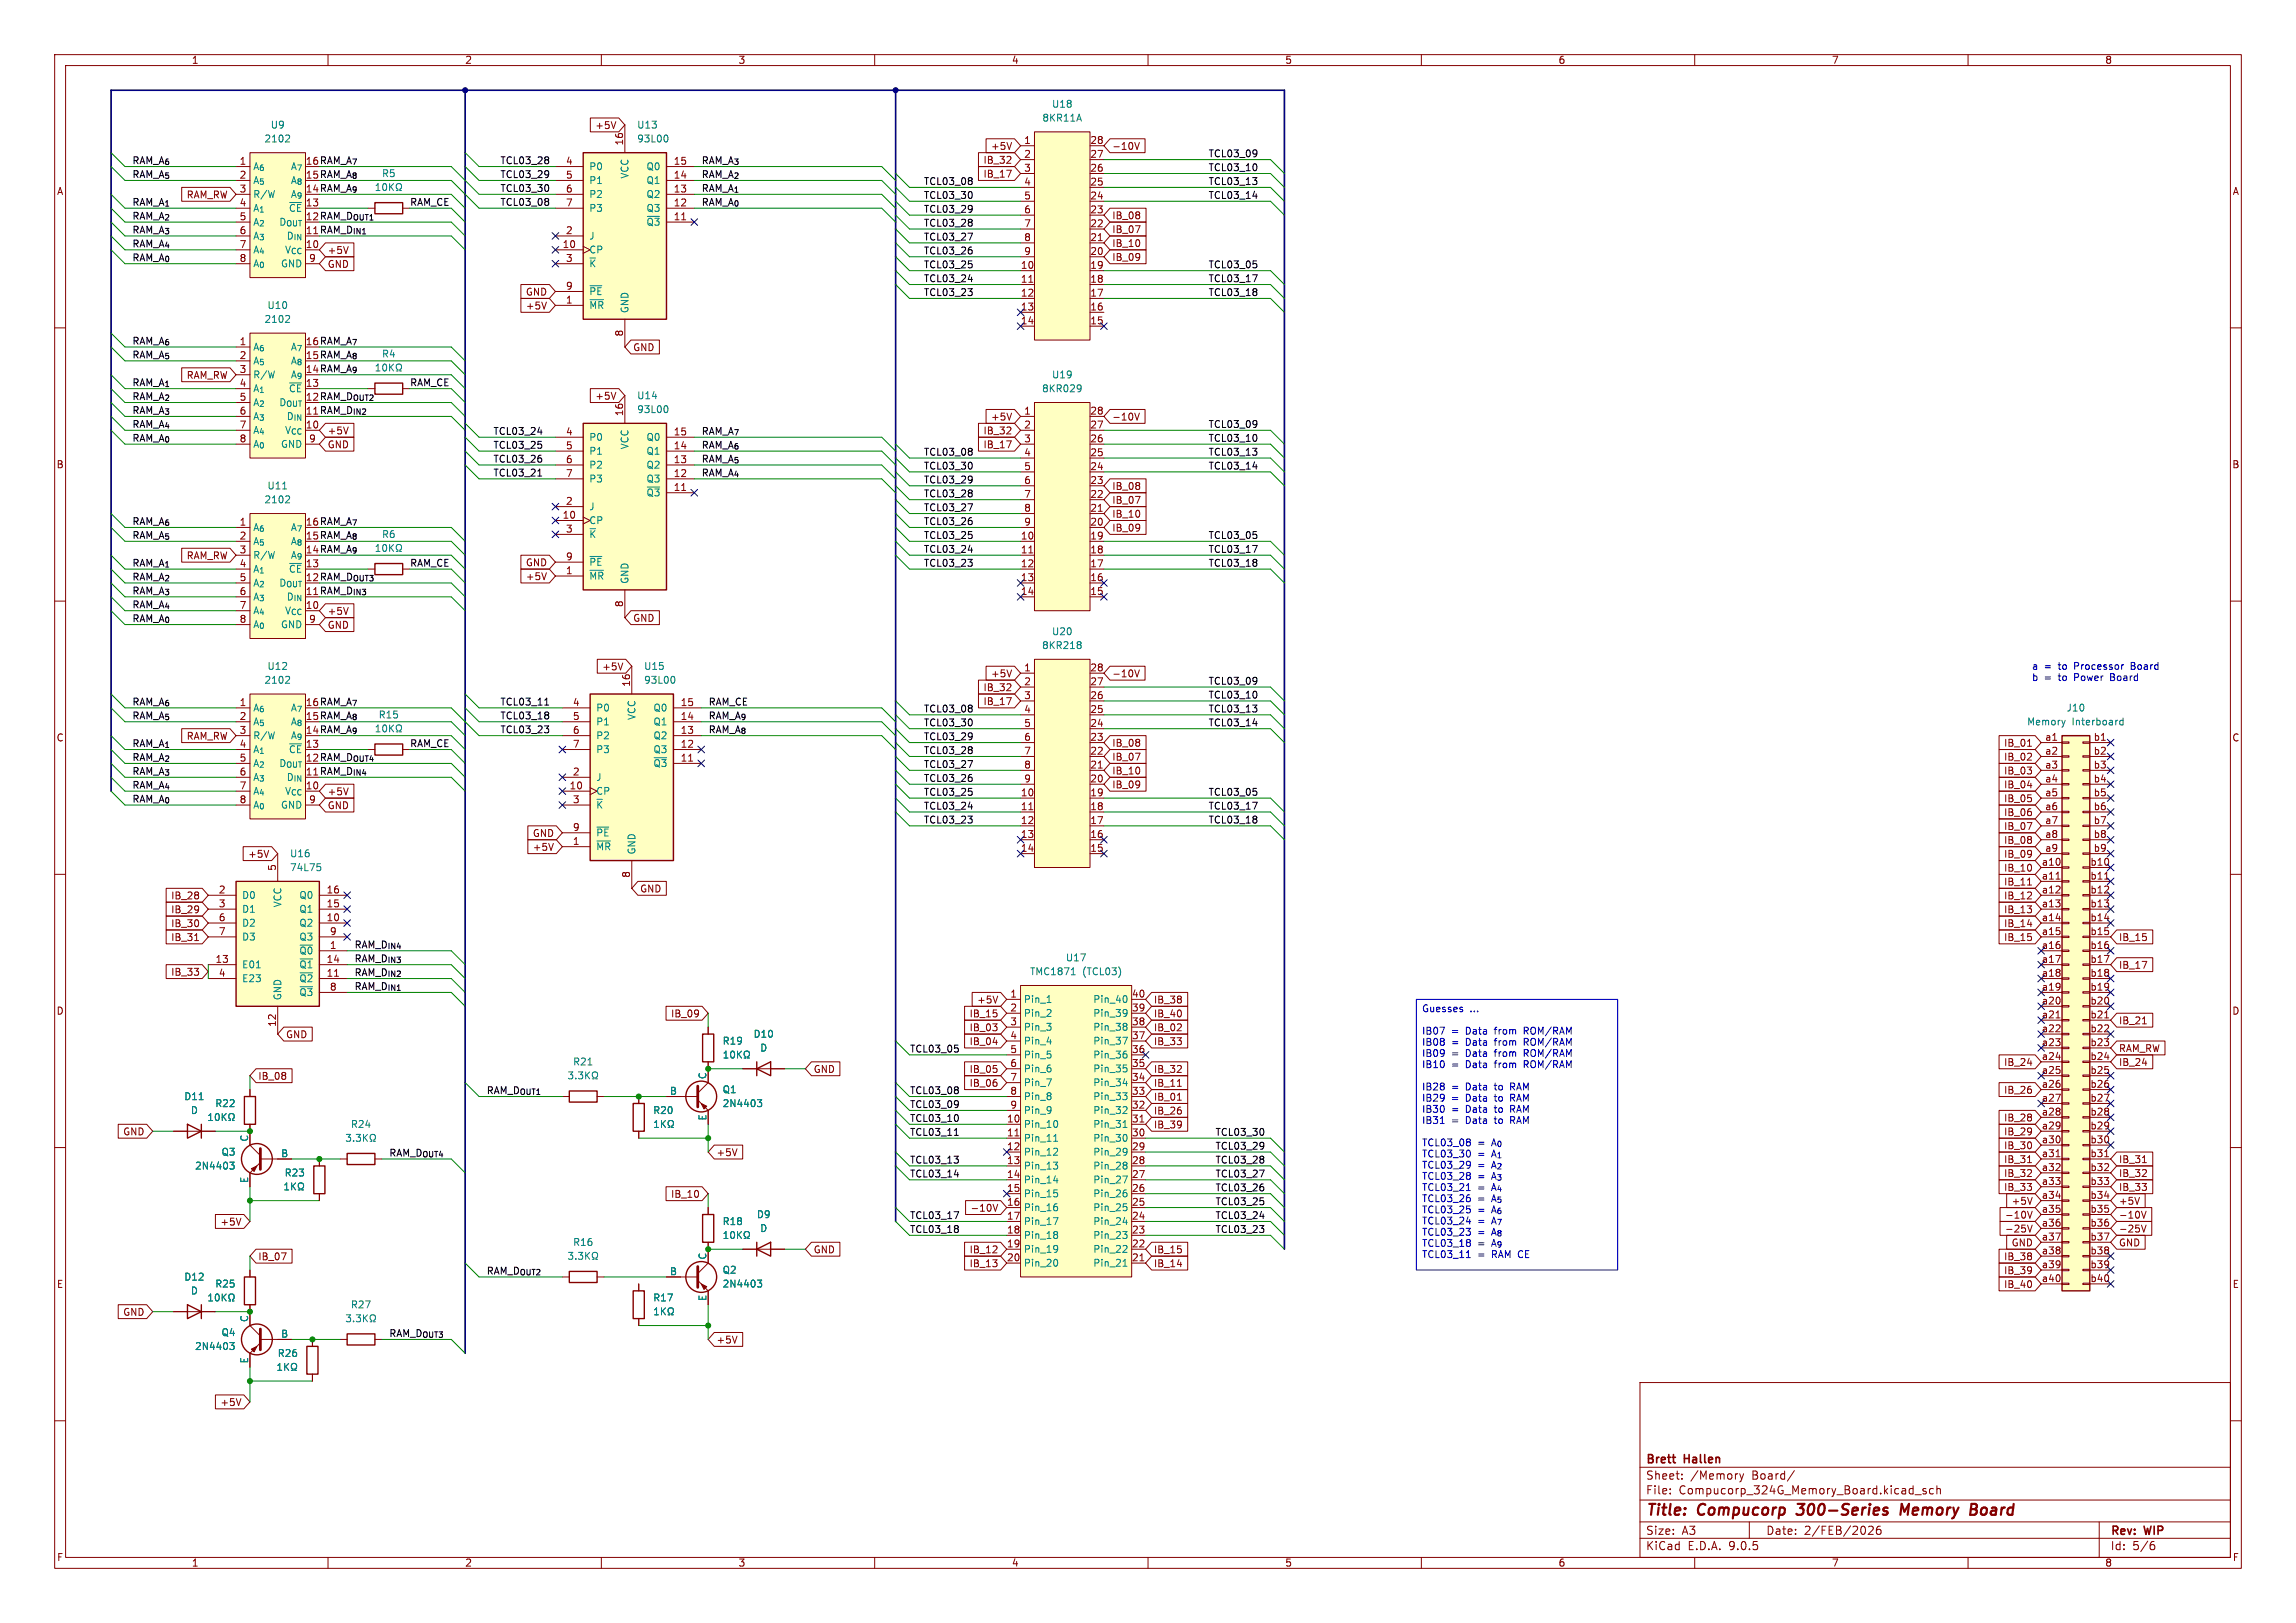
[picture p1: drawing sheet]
<svg xmlns="http://www.w3.org/2000/svg" width="420mm" height="297mm" viewBox="0 0 420 297" stroke-linecap="round" stroke-linejoin="round" font-family="sans-serif">
<defs><g id="words">
<g font-size="2.8" fill="#840000">
<text x="301" y="277.9">Title:</text>
<text x="310.6" y="277.9">Compucorp</text>
<text x="329.6" y="277.9">300-Series</text>
<text x="349.3" y="277.9">Memory</text>
<text x="362.9" y="277.9">Board</text>
</g>
<g font-size="2.1" fill="#840000">
<text x="301" y="268.2">Brett</text>
<text x="308.2" y="268.2">Hallen</text>
<text x="301" y="273.7">File:</text>
<text x="301" y="271">Sheet:</text>
<text x="307.1" y="273.7">Compucorp_324G_Memory_Board.kicad_sch</text>
<text x="309.2" y="271">/Memory</text>
<text x="320.5" y="271">Board/</text>
<text x="301" y="281.1">Size:</text>
<text x="307.6" y="281.1">A3</text>
<text x="323" y="281.1">Date:</text>
<text x="330" y="281.1">2/FEB/2026</text>
<text x="386" y="281.3">Rev:</text>
<text x="392.4" y="281.3">WIP</text>
<text x="301" y="283.9">KiCad</text>
<text x="308.7" y="283.9">E.D.A.</text>
<text x="316.3" y="283.9">9.0.5</text>
<text x="386" y="283.9">Id:</text>
<text x="390.1" y="283.9">5/6</text>
</g>
<g font-size="1.8" fill="#840000">
<text x="35" y="11.9">1</text>
<text x="85" y="11.9">2</text>
<text x="135" y="11.9">3</text>
<text x="185" y="11.9">4</text>
<text x="235" y="11.9">5</text>
<text x="285" y="11.9">6</text>
<text x="335" y="11.9">7</text>
<text x="385" y="11.9">8</text>
<text x="108.8" y="23.8">+5V</text>
<text x="114" y="26.7" transform="rotate(-90 114 26.7)">16</text>
<text x="181.2" y="27.6">+5V</text>
<text x="187.3" y="26.4">1</text>
<text x="187.3" y="29">2</text>
<text x="199.3" y="26.4">28</text>
<text x="199.3" y="29">27</text>
<text x="203.4" y="27.6">-10V</text>
<text x="10.3" y="35.9">A</text>
<text x="43.7" y="30.2">1</text>
<text x="43.7" y="32.8">2</text>
<text x="43.7" y="35.3">3</text>
<text x="53.1" y="31.3">A_{7}</text>
<text x="53.1" y="33.9">A_{8}</text>
<text x="103.4" y="30.2">4</text>
<text x="103.4" y="32.8">5</text>
<text x="103.4" y="35.3">6</text>
<text x="123.1" y="30.2">15</text>
<text x="123.1" y="32.8">14</text>
<text x="123.1" y="35.3">13</text>
<text x="179.8" y="32.7">IB_17</text>
<text x="179.8" y="30.2">IB_32</text>
<text x="187.3" y="31.5">3</text>
<text x="187.3" y="34">4</text>
<text x="199.3" y="31.5">26</text>
<text x="199.3" y="34">25</text>
<text x="408.3" y="35.9">A</text>
<text x="34" y="36.5">RAM_RW</text>
<text x="43.7" y="37.8">4</text>
<text x="43.7" y="40.4">5</text>
<text x="46.2" y="41.5">A_{2} D_{OUT}</text>
<text x="52.7" y="39">~{CE}</text>
<text x="55.8" y="37.8">13</text>
<text x="103.4" y="37.8">7</text>
<text x="123.1" y="37.8">12</text>
<text x="123.1" y="40.4">11</text>
<text x="187.3" y="36.6">5</text>
<text x="187.3" y="39.1">6</text>
<text x="187.3" y="41.7">7</text>
<text x="199.3" y="36.6">24</text>
<text x="199.3" y="39.1">23</text>
<text x="199.3" y="41.7">22</text>
<text x="203.4" y="40.3">IB_08</text>
<text x="43.7" y="42.9">6</text>
<text x="43.7" y="45.5">7</text>
<text x="52.3" y="44">D_{IN}</text>
<text x="55.8" y="45.5">10</text>
<text x="59.8" y="46.7">+5V</text>
<text x="102.8" y="45.5">10</text>
<text x="103.4" y="42.9">2</text>
<text x="187.3" y="44.2">8</text>
<text x="187.3" y="46.7">9</text>
<text x="199.3" y="44.2">21</text>
<text x="199.3" y="46.7">20</text>
<text x="203.4" y="47.9">IB_09</text>
<text x="203.4" y="42.9">IB_07</text>
<text x="203.4" y="45.4">IB_10</text>
<text x="43.7" y="48">8</text>
<text x="56.4" y="48">9</text>
<text x="59.8" y="49.2">GND</text>
<text x="103.4" y="48">3</text>
<text x="103.4" y="53.1">9</text>
<text x="186.6" y="49.3">10</text>
<text x="186.6" y="51.8">11</text>
<text x="199.3" y="49.3">19</text>
<text x="199.3" y="51.8">18</text>
<text x="96.1" y="54.3">GND</text>
<text x="96.1" y="56.8">+5V</text>
<text x="103.4" y="55.6">1</text>
<text x="186.6" y="54.4">12</text>
<text x="186.6" y="56.9">13</text>
<text x="186.6" y="59.4">14</text>
<text x="199.3" y="54.4">17</text>
<text x="199.3" y="56.9">16</text>
<text x="199.3" y="59.4">15</text>
<text x="43.7" y="63.2">1</text>
<text x="43.7" y="65.8">2</text>
<text x="53.1" y="64.4">A_{7}</text>
<text x="114" y="61.7" transform="rotate(-90 114 61.7)">8</text>
<text x="115.7" y="64.5">GND</text>
<text x="34" y="69.5">RAM_RW</text>
<text x="43.7" y="68.3">3</text>
<text x="43.7" y="70.9">4</text>
<text x="52.7" y="72">~{CE}</text>
<text x="53.1" y="66.9">A_{8}</text>
<text x="55.8" y="70.9">13</text>
<text x="43.7" y="73.4">5</text>
<text x="43.7" y="75.9">6</text>
<text x="46.2" y="74.5">A_{2} D_{OUT}</text>
<text x="52.3" y="77.1">D_{IN}</text>
<text x="108.8" y="73.3">+5V</text>
<text x="114" y="76.2" transform="rotate(-90 114 76.2)">16</text>
<text x="181.2" y="77.2">+5V</text>
<text x="187.3" y="75.9">1</text>
<text x="199.3" y="75.9">28</text>
<text x="203.4" y="77.2">-10V</text>
<text x="43.7" y="78.5">7</text>
<text x="43.7" y="81">8</text>
<text x="55.8" y="78.5">10</text>
<text x="56.4" y="81">9</text>
<text x="59.8" y="82.2">GND</text>
<text x="59.8" y="79.7">+5V</text>
<text x="103.4" y="79.8">4</text>
<text x="103.4" y="82.3">5</text>
<text x="123.1" y="79.8">15</text>
<text x="123.1" y="82.3">14</text>
<text x="179.8" y="79.7">IB_32</text>
<text x="179.8" y="82.2">IB_17</text>
<text x="187.3" y="78.5">2</text>
<text x="187.3" y="81">3</text>
<text x="187.3" y="83.6">4</text>
<text x="199.3" y="78.5">27</text>
<text x="199.3" y="81">26</text>
<text x="199.3" y="83.6">25</text>
<text x="10.3" y="85.9">B</text>
<text x="103.4" y="84.8">6</text>
<text x="103.4" y="87.4">7</text>
<text x="123.1" y="84.8">13</text>
<text x="123.1" y="87.4">12</text>
<text x="123.1" y="89.9">11</text>
<text x="187.3" y="86.1">5</text>
<text x="187.3" y="88.6">6</text>
<text x="199.3" y="86.1">24</text>
<text x="199.3" y="88.6">23</text>
<text x="203.4" y="89.9">IB_08</text>
<text x="408.2" y="85.9">B</text>
<text x="102.8" y="95">10</text>
<text x="103.4" y="92.5">2</text>
<text x="187.3" y="91.2">7</text>
<text x="187.3" y="93.7">8</text>
<text x="199.3" y="91.2">22</text>
<text x="199.3" y="93.7">21</text>
<text x="203.4" y="92.4">IB_07</text>
<text x="203.4" y="94.9">IB_10</text>
<text x="43.7" y="96.3">1</text>
<text x="43.7" y="98.8">2</text>
<text x="43.7" y="101.3">3</text>
<text x="53.1" y="97.4">A_{7}</text>
<text x="53.1" y="99.9">A_{8}</text>
<text x="103.4" y="97.5">3</text>
<text x="186.6" y="98.8">10</text>
<text x="186.6" y="101.3">11</text>
<text x="187.3" y="96.3">9</text>
<text x="199.3" y="96.3">20</text>
<text x="199.3" y="98.8">19</text>
<text x="199.3" y="101.3">18</text>
<text x="203.4" y="97.5">IB_09</text>
<text x="34" y="102.6">RAM_RW</text>
<text x="43.7" y="103.9">4</text>
<text x="43.7" y="106.4">5</text>
<text x="46.2" y="107.5">A_{2} D_{OUT}</text>
<text x="52.7" y="105">~{CE}</text>
<text x="55.8" y="103.9">13</text>
<text x="96.1" y="106.4">+5V</text>
<text x="96.1" y="103.8">GND</text>
<text x="103.4" y="102.6">9</text>
<text x="103.4" y="105.2">1</text>
<text x="186.6" y="103.9">12</text>
<text x="186.6" y="106.4">13</text>
<text x="199.3" y="103.9">17</text>
<text x="199.3" y="106.4">16</text>
<text x="43.7" y="109">6</text>
<text x="43.7" y="111.5">7</text>
<text x="52.3" y="110.1">D_{IN}</text>
<text x="55.8" y="111.5">10</text>
<text x="59.8" y="112.7">+5V</text>
<text x="114" y="111.2" transform="rotate(-90 114 111.2)">8</text>
<text x="115.7" y="114">GND</text>
<text x="186.6" y="109">14</text>
<text x="199.3" y="109">15</text>
<text x="43.7" y="114">8</text>
<text x="56.4" y="114">9</text>
<text x="59.8" y="115.3">GND</text>
<text x="110.1" y="122.9">+5V</text>
<text x="115.3" y="125.8" transform="rotate(-90 115.3 125.8)">16</text>
<text x="181.2" y="124.1">+5V</text>
<text x="187.3" y="122.9">1</text>
<text x="187.3" y="125.5">2</text>
<text x="199.3" y="122.9">28</text>
<text x="199.3" y="125.5">27</text>
<text x="203.4" y="124.1">-10V</text>
<text x="43.7" y="129.3">1</text>
<text x="43.7" y="131.8">2</text>
<text x="53.1" y="130.4">A_{7}</text>
<text x="104.7" y="129.3">4</text>
<text x="104.7" y="131.8">5</text>
<text x="124.4" y="129.3">15</text>
<text x="124.4" y="131.8">14</text>
<text x="179.8" y="126.7">IB_32</text>
<text x="179.8" y="129.2">IB_17</text>
<text x="187.3" y="128">3</text>
<text x="187.3" y="130.6">4</text>
<text x="199.3" y="128">26</text>
<text x="199.3" y="130.6">25</text>
<text x="10.3" y="135.9">C</text>
<text x="34" y="135.6">RAM_RW</text>
<text x="43.7" y="134.4">3</text>
<text x="43.7" y="136.9">4</text>
<text x="53.1" y="132.9">A_{8}</text>
<text x="55.8" y="136.9">13</text>
<text x="104.7" y="134.4">6</text>
<text x="104.7" y="136.9">7</text>
<text x="124.4" y="134.4">13</text>
<text x="124.4" y="136.9">12</text>
<text x="187.3" y="133.1">5</text>
<text x="187.3" y="135.6">6</text>
<text x="199.3" y="133.1">24</text>
<text x="199.3" y="135.6">23</text>
<text x="203.4" y="136.8">IB_08</text>
<text x="366.5" y="136.8">IB_01</text>
<text x="374" y="135.6">a1</text>
<text x="382.9" y="135.6">b1</text>
<text x="408.2" y="135.9">C</text>
<text x="43.7" y="139.4">5</text>
<text x="43.7" y="142">6</text>
<text x="46.2" y="140.6">A_{2} D_{OUT}</text>
<text x="52.3" y="143.1">D_{IN}</text>
<text x="52.7" y="138">~{CE}</text>
<text x="104.7" y="142">2</text>
<text x="124.4" y="139.4">11</text>
<text x="187.3" y="138.2">7</text>
<text x="187.3" y="140.7">8</text>
<text x="187.3" y="143.3">9</text>
<text x="199.3" y="138.2">22</text>
<text x="199.3" y="140.7">21</text>
<text x="199.3" y="143.3">20</text>
<text x="203.4" y="141.9">IB_10</text>
<text x="203.4" y="139.4">IB_07</text>
<text x="366.5" y="141.9">IB_03</text>
<text x="366.5" y="139.4">IB_02</text>
<text x="374" y="138.2">a2</text>
<text x="374" y="140.7">a3</text>
<text x="374" y="143.3">a4</text>
<text x="382.9" y="138.2">b2</text>
<text x="382.9" y="140.7">b3</text>
<text x="382.9" y="143.3">b4</text>
<text x="43.7" y="144.5">7</text>
<text x="43.7" y="147.1">8</text>
<text x="55.8" y="144.5">10</text>
<text x="56.4" y="147.1">9</text>
<text x="59.8" y="145.7">+5V</text>
<text x="59.8" y="148.3">GND</text>
<text x="104.1" y="144.5">10</text>
<text x="104.7" y="147.1">3</text>
<text x="186.6" y="145.8">10</text>
<text x="186.6" y="148.3">11</text>
<text x="199.3" y="145.8">19</text>
<text x="199.3" y="148.3">18</text>
<text x="203.4" y="144.5">IB_09</text>
<text x="366.5" y="144.5">IB_04</text>
<text x="366.5" y="147">IB_05</text>
<text x="366.5" y="149.5">IB_06</text>
<text x="374" y="145.8">a5</text>
<text x="374" y="148.3">a6</text>
<text x="382.9" y="145.8">b5</text>
<text x="382.9" y="148.3">b6</text>
<text x="97.4" y="153.4">GND</text>
<text x="97.4" y="155.9">+5V</text>
<text x="104.7" y="152.1">9</text>
<text x="104.7" y="154.7">1</text>
<text x="186.6" y="150.9">12</text>
<text x="186.6" y="153.4">13</text>
<text x="186.6" y="156">14</text>
<text x="199.3" y="150.9">17</text>
<text x="199.3" y="153.4">16</text>
<text x="199.3" y="156">15</text>
<text x="366.5" y="152.1">IB_07</text>
<text x="366.5" y="154.6">IB_08</text>
<text x="374" y="150.9">a7</text>
<text x="374" y="153.4">a8</text>
<text x="374" y="156">a9</text>
<text x="382.9" y="150.9">b7</text>
<text x="382.9" y="153.4">b8</text>
<text x="382.9" y="156">b9</text>
<text x="45.3" y="157.2">+5V</text>
<text x="50.5" y="159.5" transform="rotate(-90 50.5 159.5)">5</text>
<text x="115.3" y="160.7" transform="rotate(-90 115.3 160.7)">8</text>
<text x="366.5" y="157.2">IB_09</text>
<text x="366.5" y="159.7">IB_10</text>
<text x="373.4" y="158.5">a10</text>
<text x="373.4" y="161">a11</text>
<text x="382.3" y="158.5">b10</text>
<text x="382.3" y="161">b11</text>
<text x="31.2" y="164.8">IB_28</text>
<text x="31.2" y="167.3">IB_29</text>
<text x="39.9" y="163.6">2</text>
<text x="39.9" y="166.1">3</text>
<text x="59.6" y="163.6">16</text>
<text x="59.6" y="166.1">15</text>
<text x="117" y="163.5">GND</text>
<text x="366.5" y="164.8">IB_12</text>
<text x="366.5" y="167.3">IB_13</text>
<text x="366.5" y="162.2">IB_11</text>
<text x="373.4" y="163.6">a12</text>
<text x="373.4" y="166.1">a13</text>
<text x="382.3" y="163.6">b12</text>
<text x="382.3" y="166.1">b13</text>
<text x="31.2" y="169.9">IB_30</text>
<text x="31.2" y="172.4">IB_31</text>
<text x="39.9" y="168.7">6</text>
<text x="39.9" y="171.2">7</text>
<text x="59.6" y="168.7">10</text>
<text x="60.3" y="171.2">9</text>
<text x="60.3" y="173.7">1</text>
<text x="366.5" y="169.9">IB_14</text>
<text x="366.5" y="172.4">IB_15</text>
<text x="373.4" y="168.7">a14</text>
<text x="373.4" y="171.2">a15</text>
<text x="373.4" y="173.7">a16</text>
<text x="382.3" y="168.7">b14</text>
<text x="382.3" y="171.2">b15</text>
<text x="382.3" y="173.7">b16</text>
<text x="387.5" y="172.4">IB_15</text>
<text x="31.2" y="178.8">IB_33</text>
<text x="39.3" y="176.3">13</text>
<text x="39.9" y="178.8">4</text>
<text x="59.6" y="176.3">14</text>
<text x="59.6" y="178.8">11</text>
<text x="373.4" y="176.3">a17</text>
<text x="373.4" y="178.8">a18</text>
<text x="382.3" y="176.3">b17</text>
<text x="382.3" y="178.8">b18</text>
<text x="387.5" y="177.5">IB_17</text>
<text x="10.3" y="185.9">D</text>
<text x="60.3" y="181.4">8</text>
<text x="178.6" y="183.8">+5V</text>
<text x="184.7" y="182.6">1</text>
<text x="184.7" y="185.2">2</text>
<text x="207" y="182.6">40</text>
<text x="207" y="185.2">39</text>
<text x="211" y="183.8">IB_38</text>
<text x="373.4" y="181.4">a19</text>
<text x="373.4" y="183.9">a20</text>
<text x="382.3" y="181.4">b19</text>
<text x="382.3" y="183.9">b20</text>
<text x="408.2" y="185.9">D</text>
<text x="50.5" y="188" transform="rotate(-90 50.5 188)">12</text>
<text x="52.2" y="190.2">GND</text>
<text x="122.6" y="186.4">IB_09</text>
<text x="177.3" y="191.5">IB_04</text>
<text x="177.3" y="186.4">IB_15</text>
<text x="177.3" y="188.9">IB_03</text>
<text x="184.7" y="187.7">3</text>
<text x="184.7" y="190.2">4</text>
<text x="207" y="187.7">38</text>
<text x="207" y="190.2">37</text>
<text x="211" y="188.9">IB_02</text>
<text x="211" y="186.4">IB_40</text>
<text x="211" y="191.5">IB_33</text>
<text x="373.4" y="186.4">a21</text>
<text x="373.4" y="189">a22</text>
<text x="373.4" y="191.5">a23</text>
<text x="382.3" y="186.4">b21</text>
<text x="382.3" y="189">b22</text>
<text x="382.3" y="191.5">b23</text>
<text x="387.5" y="187.6">IB_21</text>
<text x="47.1" y="197.8">IB_08</text>
<text x="148.7" y="196.5">GND</text>
<text x="177.3" y="196.5">IB_05</text>
<text x="184.7" y="192.8">5</text>
<text x="184.7" y="195.3">6</text>
<text x="184.7" y="197.9">7</text>
<text x="207" y="192.8">36</text>
<text x="207" y="195.3">35</text>
<text x="207" y="197.9">34</text>
<text x="211" y="196.5">IB_32</text>
<text x="366.5" y="195.3">IB_24</text>
<text x="373.4" y="194.1">a24</text>
<text x="373.4" y="196.6">a25</text>
<text x="382.3" y="194.1">b24</text>
<text x="382.3" y="196.6">b25</text>
<text x="387.5" y="192.7">RAM_RW</text>
<text x="387.5" y="195.3">IB_24</text>
<text x="177.3" y="199.1">IB_06</text>
<text x="184.7" y="200.4">8</text>
<text x="184.7" y="202.9">9</text>
<text x="207" y="200.4">33</text>
<text x="207" y="202.9">32</text>
<text x="211" y="201.6">IB_01</text>
<text x="211" y="199.1">IB_11</text>
<text x="366.5" y="200.3">IB_26</text>
<text x="373.4" y="199.1">a26</text>
<text x="373.4" y="201.7">a27</text>
<text x="382.3" y="199.1">b26</text>
<text x="382.3" y="201.7">b27</text>
<text x="22.4" y="208">GND</text>
<text x="184.1" y="205.5">10</text>
<text x="184.1" y="208">11</text>
<text x="207" y="205.5">31</text>
<text x="207" y="208">30</text>
<text x="211" y="206.7">IB_39</text>
<text x="211" y="204.2">IB_26</text>
<text x="366.5" y="205.4">IB_28</text>
<text x="366.5" y="208">IB_29</text>
<text x="373.4" y="204.2">a28</text>
<text x="373.4" y="206.8">a29</text>
<text x="373.4" y="209.3">a30</text>
<text x="382.3" y="204.2">b28</text>
<text x="382.3" y="206.8">b29</text>
<text x="382.3" y="209.3">b30</text>
<text x="131" y="211.8">+5V</text>
<text x="184.1" y="210.6">12</text>
<text x="184.1" y="213.1">13</text>
<text x="184.1" y="215.6">14</text>
<text x="207" y="210.6">29</text>
<text x="207" y="213.1">28</text>
<text x="207" y="215.6">27</text>
<text x="366.5" y="213">IB_31</text>
<text x="366.5" y="215.6">IB_32</text>
<text x="366.5" y="210.5">IB_30</text>
<text x="373.4" y="211.8">a31</text>
<text x="373.4" y="214.4">a32</text>
<text x="382.3" y="211.8">b31</text>
<text x="382.3" y="214.4">b32</text>
<text x="387.5" y="213">IB_31</text>
<text x="387.5" y="215.6">IB_32</text>
<text x="122.6" y="219.4">IB_10</text>
<text x="177.4" y="221.9">-10V</text>
<text x="184.1" y="218.2">15</text>
<text x="184.1" y="220.7">16</text>
<text x="207" y="218.2">26</text>
<text x="207" y="220.7">25</text>
<text x="366.5" y="218.1">IB_33</text>
<text x="367.9" y="220.7">+5V</text>
<text x="373.4" y="216.9">a33</text>
<text x="373.4" y="219.5">a34</text>
<text x="373.4" y="222">a35</text>
<text x="382.3" y="216.9">b33</text>
<text x="382.3" y="219.5">b34</text>
<text x="382.3" y="222">b35</text>
<text x="387.5" y="218.1">IB_33</text>
<text x="387.5" y="220.7">+5V</text>
<text x="40.2" y="224.5">+5V</text>
<text x="184.1" y="223.3">17</text>
<text x="184.1" y="225.8">18</text>
<text x="207" y="223.3">24</text>
<text x="207" y="225.8">23</text>
<text x="366.7" y="223.2">-10V</text>
<text x="366.7" y="225.7">-25V</text>
<text x="373.4" y="224.5">a36</text>
<text x="373.4" y="227.1">a37</text>
<text x="382.3" y="224.5">b36</text>
<text x="382.3" y="227.1">b37</text>
<text x="387.5" y="223.2">-10V</text>
<text x="387.5" y="225.7">-25V</text>
<text x="47.1" y="230.8">IB_07</text>
<text x="148.7" y="229.6">GND</text>
<text x="177.3" y="232.1">IB_13</text>
<text x="177.3" y="229.6">IB_12</text>
<text x="184.1" y="228.3">19</text>
<text x="184.1" y="230.9">20</text>
<text x="207" y="228.3">22</text>
<text x="207" y="230.9">21</text>
<text x="211" y="229.6">IB_15</text>
<text x="211" y="232.1">IB_14</text>
<text x="366.5" y="233.4">IB_39</text>
<text x="366.5" y="230.8">IB_38</text>
<text x="367.9" y="228.3">GND</text>
<text x="373.4" y="229.6">a38</text>
<text x="373.4" y="232.2">a39</text>
<text x="382.3" y="229.6">b38</text>
<text x="382.3" y="232.2">b39</text>
<text x="387.5" y="228.3">GND</text>
<text x="10.3" y="235.9">E</text>
<text x="366.5" y="235.9">IB_40</text>
<text x="373.4" y="234.7">a40</text>
<text x="382.3" y="234.7">b40</text>
<text x="408.3" y="235.9">E</text>
<text x="22.4" y="241">GND</text>
<text x="131" y="246.1">+5V</text>
<text x="40.2" y="257.5">+5V</text>
<text x="10.3" y="285.9">F</text>
<text x="35" y="286.9">1</text>
<text x="85" y="286.9">2</text>
<text x="135" y="286.9">3</text>
<text x="185" y="286.9">4</text>
<text x="235" y="286.9">5</text>
<text x="285" y="286.9">6</text>
<text x="335" y="286.9">7</text>
<text x="385" y="286.9">8</text>
<text x="408.3" y="285.9">F</text>
</g>
<g font-size="1.8" fill="#008484">
<text x="49.4" y="23.7">U9</text>
<text x="116.5" y="23.7">U13</text>
<text x="190.6" y="22.5">8KR11A</text>
<text x="192.3" y="19.9">U18</text>
<text x="48.3" y="26.3">2102</text>
<text x="116.5" y="26.3">93L00</text>
<text x="46.2" y="31.3">A_{6}</text>
<text x="46.2" y="33.9">A_{5}</text>
<text x="69.8" y="32.6">R5</text>
<text x="107.7" y="31.3">P0</text>
<text x="107.7" y="33.9">P1</text>
<text x="115.2" y="32.8" transform="rotate(-90 115.2 32.8)">VCC</text>
<text x="118.2" y="31.3">Q0</text>
<text x="118.2" y="33.9">Q1</text>
<text x="46.2" y="36.4">R/W</text>
<text x="46.2" y="39">A_{1}</text>
<text x="53.1" y="36.4">A_{9}</text>
<text x="107.7" y="36.4">P2</text>
<text x="107.7" y="39">P3</text>
<text x="118.2" y="36.4">Q2</text>
<text x="118.2" y="39">Q3</text>
<text x="118.2" y="41.5">~{Q3}</text>
<text x="46.2" y="44">A_{3}</text>
<text x="46.2" y="46.6">A_{4}</text>
<text x="52" y="46.6">V_{CC}</text>
<text x="107.7" y="44">J</text>
<text x="107.7" y="46.6">CP</text>
<text x="46.2" y="49.1">A_{0} GND</text>
<text x="107.7" y="49.1">~{K}</text>
<text x="48.3" y="59.3">2102</text>
<text x="48.8" y="56.7">U10</text>
<text x="107.7" y="54.2">~{PE}</text>
<text x="107.7" y="56.7">~{MR}</text>
<text x="115.2" y="57.4" transform="rotate(-90 115.2 57.4)">GND</text>
<text x="46.2" y="64.4">A_{6}</text>
<text x="69.8" y="65.6">R4</text>
<text x="46.2" y="66.9">A_{5}</text>
<text x="46.2" y="69.4">R/W</text>
<text x="46.2" y="72">A_{1}</text>
<text x="53.1" y="69.4">A_{9}</text>
<text x="190.5" y="72">8KR029</text>
<text x="192.3" y="69.4">U19</text>
<text x="46.2" y="77.1">A_{3}</text>
<text x="116.5" y="73.3">U14</text>
<text x="116.5" y="75.8">93L00</text>
<text x="46.2" y="79.6">A_{4}</text>
<text x="46.2" y="82.1">A_{0} GND</text>
<text x="52" y="79.6">V_{CC}</text>
<text x="107.7" y="80.9">P0</text>
<text x="107.7" y="83.4">P1</text>
<text x="115.2" y="82.3" transform="rotate(-90 115.2 82.3)">VCC</text>
<text x="118.2" y="80.9">Q0</text>
<text x="118.2" y="83.4">Q1</text>
<text x="48.8" y="89.8">U11</text>
<text x="107.7" y="86">P2</text>
<text x="107.7" y="88.5">P3</text>
<text x="118.2" y="86">Q2</text>
<text x="118.2" y="88.5">Q3</text>
<text x="48.3" y="92.3">2102</text>
<text x="107.7" y="93.6">J</text>
<text x="118.2" y="91">~{Q3}</text>
<text x="46.2" y="97.4">A_{6}</text>
<text x="46.2" y="99.9">A_{5}</text>
<text x="69.8" y="98.7">R6</text>
<text x="107.7" y="96.1">CP</text>
<text x="107.7" y="98.7">~{K}</text>
<text x="46.2" y="102.5">R/W</text>
<text x="46.2" y="105">A_{1}</text>
<text x="53.1" y="102.5">A_{9}</text>
<text x="107.7" y="103.7">~{PE}</text>
<text x="107.7" y="106.3">~{MR}</text>
<text x="115.2" y="106.9" transform="rotate(-90 115.2 106.9)">GND</text>
<text x="46.2" y="110.1">A_{3}</text>
<text x="46.2" y="112.6">A_{4}</text>
<text x="52" y="112.6">V_{CC}</text>
<text x="46.2" y="115.2">A_{0} GND</text>
<text x="190.5" y="119">8KR218</text>
<text x="192.3" y="116.4">U20</text>
<text x="48.3" y="125.3">2102</text>
<text x="48.8" y="122.8">U12</text>
<text x="117.7" y="122.8">U15</text>
<text x="117.7" y="125.3">93L00</text>
<text x="46.2" y="130.4">A_{6}</text>
<text x="69.2" y="131.7">R15</text>
<text x="109" y="130.4">P0</text>
<text x="116.4" y="131.8" transform="rotate(-90 116.4 131.8)">VCC</text>
<text x="119.4" y="130.4">Q0</text>
<text x="377.9" y="130.4">J10</text>
<text x="46.2" y="132.9">A_{5}</text>
<text x="46.2" y="135.5">R/W</text>
<text x="53.1" y="135.5">A_{9}</text>
<text x="109" y="132.9">P1</text>
<text x="109" y="135.5">P2</text>
<text x="119.4" y="132.9">Q1</text>
<text x="119.4" y="135.5">Q2</text>
<text x="370.7" y="132.9">Memory</text>
<text x="379" y="132.9">Interboard</text>
<text x="46.2" y="138">A_{1}</text>
<text x="46.2" y="143.1">A_{3}</text>
<text x="109" y="138">P3</text>
<text x="109" y="143.1">J</text>
<text x="119.4" y="138">Q3</text>
<text x="119.4" y="140.6">~{Q3}</text>
<text x="46.2" y="145.6">A_{4}</text>
<text x="46.2" y="148.2">A_{0} GND</text>
<text x="52" y="145.6">V_{CC}</text>
<text x="109" y="145.6">CP</text>
<text x="109" y="148.2">~{K}</text>
<text x="109" y="153.3">~{PE}</text>
<text x="109" y="155.8">~{MR}</text>
<text x="53" y="157.1">U16</text>
<text x="53" y="159.6">74L75</text>
<text x="116.4" y="156.5" transform="rotate(-90 116.4 156.5)">GND</text>
<text x="44.2" y="164.7">D0</text>
<text x="44.2" y="167.2">D1</text>
<text x="51.7" y="166.1" transform="rotate(-90 51.7 166.1)">VCC</text>
<text x="54.7" y="164.7">Q0</text>
<text x="54.7" y="167.2">Q1</text>
<text x="44.2" y="169.8">D2</text>
<text x="44.2" y="172.3">D3</text>
<text x="54.7" y="169.8">Q2</text>
<text x="54.7" y="172.3">Q3</text>
<text x="44.2" y="177.4">E01</text>
<text x="44.2" y="179.9">E23</text>
<text x="54.7" y="174.9">~{Q0}</text>
<text x="54.7" y="177.4">~{Q1}</text>
<text x="54.7" y="179.9">~{Q2}</text>
<text x="188.3" y="178.7">TMC1871</text>
<text x="194.9" y="176.1">U17</text>
<text x="198" y="178.7">(TCL03)</text>
<text x="51.7" y="183.1" transform="rotate(-90 51.7 183.1)">GND</text>
<text x="54.7" y="182.5">~{Q3}</text>
<text x="187.2" y="183.7">Pin_1</text>
<text x="199.9" y="183.7">Pin_40</text>
<text x="132.1" y="191.4">R19</text>
<text x="137.8" y="190.1">D10</text>
<text x="187.2" y="186.3">Pin_2</text>
<text x="187.2" y="188.8">Pin_3</text>
<text x="187.2" y="191.4">Pin_4</text>
<text x="199.9" y="186.3">Pin_39</text>
<text x="199.9" y="188.8">Pin_38</text>
<text x="199.9" y="191.4">Pin_37</text>
<text x="104.7" y="195.2">R21</text>
<text x="129.3" y="197.6" transform="rotate(-90 129.3 197.6)">C</text>
<text x="139" y="192.6">D</text>
<text x="187.2" y="193.9">Pin_5</text>
<text x="187.2" y="196.4">Pin_6</text>
<text x="199.9" y="193.9">Pin_36</text>
<text x="199.9" y="196.4">Pin_35</text>
<text x="33.6" y="201.5">D11</text>
<text x="39.3" y="202.8">R22</text>
<text x="122.5" y="200.4">B</text>
<text x="132.1" y="200.3">Q1</text>
<text x="132.1" y="202.8">2N4403</text>
<text x="187.2" y="199">Pin_7</text>
<text x="187.2" y="201.5">Pin_8</text>
<text x="199.9" y="199">Pin_34</text>
<text x="199.9" y="201.5">Pin_33</text>
<text x="34.8" y="204.1">D</text>
<text x="45.5" y="209" transform="rotate(-90 45.5 209)">C</text>
<text x="64.1" y="206.6">R24</text>
<text x="119.4" y="204.1">R20</text>
<text x="129.3" y="205.1" transform="rotate(-90 129.3 205.1)">E</text>
<text x="187.2" y="204.1">Pin_9</text>
<text x="187.2" y="206.6">Pin_10</text>
<text x="187.2" y="209.1">Pin_11</text>
<text x="199.9" y="204.1">Pin_32</text>
<text x="199.9" y="206.6">Pin_31</text>
<text x="199.9" y="209.1">Pin_30</text>
<text x="35.6" y="214.2">2N4403</text>
<text x="40.4" y="211.7">Q3</text>
<text x="51.3" y="211.8">B</text>
<text x="52" y="215.5">R23</text>
<text x="187.2" y="211.7">Pin_12</text>
<text x="187.2" y="214.2">Pin_13</text>
<text x="199.9" y="211.7">Pin_29</text>
<text x="199.9" y="214.2">Pin_28</text>
<text x="45.5" y="216.6" transform="rotate(-90 45.5 216.6)">E</text>
<text x="187.2" y="216.8">Pin_14</text>
<text x="187.2" y="219.3">Pin_15</text>
<text x="187.2" y="221.8">Pin_16</text>
<text x="199.9" y="216.8">Pin_27</text>
<text x="199.9" y="219.3">Pin_26</text>
<text x="199.9" y="221.8">Pin_25</text>
<text x="132.1" y="224.4">R18</text>
<text x="138.4" y="223.1">D9</text>
<text x="139" y="225.7">D</text>
<text x="187.2" y="224.4">Pin_17</text>
<text x="187.2" y="226.9">Pin_18</text>
<text x="199.9" y="224.4">Pin_24</text>
<text x="199.9" y="226.9">Pin_23</text>
<text x="104.7" y="228.2">R16</text>
<text x="122.5" y="233.4">B</text>
<text x="129.3" y="230.6" transform="rotate(-90 129.3 230.6)">C</text>
<text x="132.1" y="233.3">Q2</text>
<text x="187.2" y="229.5">Pin_19</text>
<text x="187.2" y="232">Pin_20</text>
<text x="199.9" y="229.5">Pin_22</text>
<text x="199.9" y="232">Pin_21</text>
<text x="33.6" y="234.5">D12</text>
<text x="34.8" y="237.1">D</text>
<text x="39.3" y="235.8">R25</text>
<text x="64.1" y="239.6">R27</text>
<text x="119.4" y="238.4">R17</text>
<text x="129.3" y="238.2" transform="rotate(-90 129.3 238.2)">E</text>
<text x="132.1" y="235.8">2N4403</text>
<text x="40.4" y="244.7">Q4</text>
<text x="45.5" y="242" transform="rotate(-90 45.5 242)">C</text>
<text x="51.3" y="244.9">B</text>
<text x="35.6" y="247.2">2N4403</text>
<text x="45.5" y="249.6" transform="rotate(-90 45.5 249.6)">E</text>
<text x="50.7" y="248.5">R26</text>
</g>
<g font-size="1.8">
<text x="221" y="28.9">TCL03_09</text>
<text x="24.1" y="30.1">RAM_A_{6}</text>
<text x="24.1" y="32.7">RAM_A_{5}</text>
<text x="55.8" y="30.2">16 RAM_A_{7}</text>
<text x="55.8" y="32.8">15 RAM_A_{8}</text>
<text x="91.4" y="32.7">TCL03_29</text>
<text x="91.4" y="35.2">TCL03_30</text>
<text x="91.4" y="30.1">TCL03_28</text>
<text x="128.3" y="30.1">RAM_A_{3}</text>
<text x="128.3" y="35.2">RAM_A_{1}</text>
<text x="128.3" y="32.7">RAM_A_{2}</text>
<text x="168.9" y="33.9">TCL03_08</text>
<text x="221" y="33.9">TCL03_13</text>
<text x="221" y="31.4">TCL03_10</text>
<text x="24.1" y="40.3">RAM_A_{2}</text>
<text x="24.1" y="37.8">RAM_A_{1}</text>
<text x="55.8" y="40.4">12 RAM_D_{OUT1}</text>
<text x="74.9" y="37.8">RAM_CE</text>
<text x="91.4" y="37.8">TCL03_08</text>
<text x="128.3" y="37.8">RAM_A_{0}</text>
<text x="168.9" y="41.6">TCL03_28</text>
<text x="168.9" y="39">TCL03_29</text>
<text x="168.9" y="36.5">TCL03_30</text>
<text x="221" y="36.5">TCL03_14</text>
<text x="24.1" y="47.9">RAM_A_{0}</text>
<text x="24.1" y="42.8">RAM_A_{3}</text>
<text x="24.1" y="45.4">RAM_A_{4}</text>
<text x="55.8" y="42.9">11 RAM_D_{IN1}</text>
<text x="168.9" y="46.6">TCL03_26</text>
<text x="168.9" y="44.1">TCL03_27</text>
<text x="168.9" y="51.7">TCL03_24</text>
<text x="168.9" y="49.2">TCL03_25</text>
<text x="221" y="51.7">TCL03_17</text>
<text x="221" y="49.2">TCL03_05</text>
<text x="168.9" y="54.3">TCL03_23</text>
<text x="221" y="54.3">TCL03_18</text>
<text x="24.1" y="65.7">RAM_A_{5}</text>
<text x="24.1" y="63.2">RAM_A_{6}</text>
<text x="55.8" y="63.2">16 RAM_A_{7}</text>
<text x="55.8" y="65.8">15 RAM_A_{8}</text>
<text x="24.1" y="70.8">RAM_A_{1}</text>
<text x="74.9" y="70.8">RAM_CE</text>
<text x="24.1" y="73.3">RAM_A_{2}</text>
<text x="24.1" y="75.9">RAM_A_{3}</text>
<text x="55.8" y="73.4">12 RAM_D_{OUT2}</text>
<text x="55.8" y="75.9">11 RAM_D_{IN2}</text>
<text x="24.1" y="78.4">RAM_A_{4}</text>
<text x="24.1" y="80.9">RAM_A_{0}</text>
<text x="90.2" y="82.2">TCL03_25</text>
<text x="90.2" y="79.7">TCL03_24</text>
<text x="128.3" y="79.7">RAM_A_{7}</text>
<text x="128.3" y="82.2">RAM_A_{6}</text>
<text x="168.9" y="83.5">TCL03_08</text>
<text x="221" y="80.9">TCL03_10</text>
<text x="221" y="83.5">TCL03_13</text>
<text x="221" y="78.4">TCL03_09</text>
<text x="90.2" y="87.3">TCL03_21</text>
<text x="90.2" y="84.7">TCL03_26</text>
<text x="128.3" y="87.3">RAM_A_{4}</text>
<text x="128.3" y="84.7">RAM_A_{5}</text>
<text x="168.9" y="88.6">TCL03_29</text>
<text x="168.9" y="86">TCL03_30</text>
<text x="221" y="86">TCL03_14</text>
<text x="168.9" y="93.6">TCL03_27</text>
<text x="168.9" y="91.1">TCL03_28</text>
<text x="24.1" y="98.7">RAM_A_{5}</text>
<text x="24.1" y="96.2">RAM_A_{6}</text>
<text x="55.8" y="96.3">16 RAM_A_{7}</text>
<text x="55.8" y="98.8">15 RAM_A_{8}</text>
<text x="168.9" y="96.2">TCL03_26</text>
<text x="168.9" y="98.7">TCL03_25</text>
<text x="168.9" y="101.3">TCL03_24</text>
<text x="221" y="98.7">TCL03_05</text>
<text x="221" y="101.3">TCL03_17</text>
<text x="24.1" y="106.3">RAM_A_{2}</text>
<text x="24.1" y="103.8">RAM_A_{1}</text>
<text x="55.8" y="106.4">12 RAM_D_{OUT3}</text>
<text x="74.9" y="103.8">RAM_CE</text>
<text x="168.9" y="103.8">TCL03_23</text>
<text x="221" y="103.8">TCL03_18</text>
<text x="24.1" y="111.4">RAM_A_{4}</text>
<text x="24.1" y="114">RAM_A_{0}</text>
<text x="24.1" y="108.9">RAM_A_{3}</text>
<text x="55.8" y="109">11 RAM_D_{IN3}</text>
<text x="221" y="125.4">TCL03_09</text>
<text x="24.1" y="131.7">RAM_A_{5}</text>
<text x="24.1" y="129.2">RAM_A_{6}</text>
<text x="55.8" y="129.3">16 RAM_A_{7}</text>
<text x="55.8" y="131.8">15 RAM_A_{8}</text>
<text x="91.4" y="129.2">TCL03_11</text>
<text x="91.4" y="131.7">TCL03_18</text>
<text x="129.5" y="129.2">RAM_CE</text>
<text x="129.5" y="131.7">RAM_A_{9}</text>
<text x="168.9" y="130.5">TCL03_08</text>
<text x="221" y="130.5">TCL03_13</text>
<text x="221" y="127.9">TCL03_10</text>
<text x="24.1" y="136.8">RAM_A_{1}</text>
<text x="74.9" y="136.8">RAM_CE</text>
<text x="91.4" y="134.3">TCL03_23</text>
<text x="129.5" y="134.3">RAM_A_{8}</text>
<text x="168.9" y="133">TCL03_30</text>
<text x="168.9" y="135.5">TCL03_29</text>
<text x="221" y="133">TCL03_14</text>
<text x="24.1" y="139.4">RAM_A_{2}</text>
<text x="24.1" y="141.9">RAM_A_{3}</text>
<text x="55.8" y="139.4">12 RAM_D_{OUT4}</text>
<text x="55.8" y="142">11 RAM_D_{IN4}</text>
<text x="168.9" y="143.2">TCL03_26</text>
<text x="168.9" y="140.6">TCL03_27</text>
<text x="168.9" y="138.1">TCL03_28</text>
<text x="24.1" y="147">RAM_A_{0}</text>
<text x="24.1" y="144.4">RAM_A_{4}</text>
<text x="168.9" y="145.7">TCL03_25</text>
<text x="168.9" y="148.2">TCL03_24</text>
<text x="221" y="145.7">TCL03_05</text>
<text x="221" y="148.2">TCL03_17</text>
<text x="168.9" y="150.8">TCL03_23</text>
<text x="221" y="150.8">TCL03_18</text>
<text x="64.8" y="173.6">RAM_D_{IN4}</text>
<text x="64.8" y="178.7">RAM_D_{IN2}</text>
<text x="64.8" y="176.2">RAM_D_{IN3}</text>
<text x="64.8" y="181.3">RAM_D_{IN1}</text>
<text x="166.4" y="192.7">TCL03_05</text>
<text x="88.9" y="200.3">RAM_D_{OUT1}</text>
<text x="166.4" y="202.9">TCL03_09</text>
<text x="166.4" y="200.3">TCL03_08</text>
<text x="166.4" y="207.9">TCL03_11</text>
<text x="166.4" y="205.4">TCL03_10</text>
<text x="222.2" y="207.9">TCL03_30</text>
<text x="71.1" y="211.7">RAM_D_{OUT4}</text>
<text x="166.4" y="213">TCL03_13</text>
<text x="166.4" y="215.6">TCL03_14</text>
<text x="222.2" y="213">TCL03_28</text>
<text x="222.2" y="210.5">TCL03_29</text>
<text x="222.2" y="215.6">TCL03_27</text>
<text x="222.2" y="220.6">TCL03_25</text>
<text x="222.2" y="218.1">TCL03_26</text>
<text x="166.4" y="225.7">TCL03_18</text>
<text x="166.4" y="223.2">TCL03_17</text>
<text x="222.2" y="223.2">TCL03_24</text>
<text x="222.2" y="225.7">TCL03_23</text>
<text x="88.9" y="233.3">RAM_D_{OUT2}</text>
<text x="71.1" y="244.8">RAM_D_{OUT3}</text>
</g>
<g font-size="1.8" fill="#0000c2">
<text x="371.6" y="122.8">a</text>
<text x="371.6" y="124.8">b</text>
<text x="373.9" y="122.8">=</text>
<text x="373.9" y="124.8">=</text>
<text x="376.7" y="122.8">to</text>
<text x="376.7" y="124.8">to</text>
<text x="379.7" y="122.8">Processor</text>
<text x="379.7" y="124.8">Power</text>
<text x="386.5" y="124.8">Board</text>
<text x="390.3" y="122.8">Board</text>
<text x="260" y="185.6">Guesses</text>
<text x="268.9" y="185.6">...</text>
<text x="260" y="189.6">IB07</text>
<text x="260" y="191.7">IB08</text>
<text x="265.5" y="189.6">=</text>
<text x="265.5" y="191.7">=</text>
<text x="268.2" y="189.6">Data</text>
<text x="268.2" y="191.7">Data</text>
<text x="273.7" y="189.6">from</text>
<text x="273.7" y="191.7">from</text>
<text x="279.2" y="189.6">ROM/RAM</text>
<text x="279.2" y="191.7">ROM/RAM</text>
<text x="260" y="193.7">IB09</text>
<text x="260" y="195.8">IB10</text>
<text x="265.5" y="193.7">=</text>
<text x="265.5" y="195.8">=</text>
<text x="268.2" y="193.7">Data</text>
<text x="268.2" y="195.8">Data</text>
<text x="273.7" y="193.7">from</text>
<text x="273.7" y="195.8">from</text>
<text x="279.2" y="193.7">ROM/RAM</text>
<text x="279.2" y="195.8">ROM/RAM</text>
<text x="260" y="199.9">IB28</text>
<text x="260" y="201.9">IB29</text>
<text x="260" y="204">IB30</text>
<text x="265.5" y="199.9">=</text>
<text x="265.5" y="201.9">=</text>
<text x="265.5" y="204">=</text>
<text x="268.2" y="199.9">Data</text>
<text x="268.2" y="201.9">Data</text>
<text x="268.2" y="204">Data</text>
<text x="273.7" y="199.9">to</text>
<text x="273.7" y="201.9">to</text>
<text x="273.7" y="204">to</text>
<text x="276.8" y="199.9">RAM</text>
<text x="276.8" y="201.9">RAM</text>
<text x="276.8" y="204">RAM</text>
<text x="260" y="206">IB31</text>
<text x="265.5" y="206">=</text>
<text x="268.2" y="206">Data</text>
<text x="273.7" y="206">to</text>
<text x="276.8" y="206">RAM</text>
<text x="260" y="210.1">TCL03_08</text>
<text x="260" y="212.1">TCL03_30</text>
<text x="260" y="214.2">TCL03_29</text>
<text x="270.3" y="210.1">=</text>
<text x="270.3" y="212.1">=</text>
<text x="270.3" y="214.2">=</text>
<text x="273" y="210.1">A_{0}</text>
<text x="273" y="212.1">A_{1}</text>
<text x="273" y="214.2">A_{2}</text>
<text x="260" y="216.2">TCL03_28</text>
<text x="260" y="218.3">TCL03_21</text>
<text x="260" y="220.3">TCL03_26</text>
<text x="270.3" y="216.2">=</text>
<text x="270.3" y="218.3">=</text>
<text x="270.3" y="220.3">=</text>
<text x="273" y="216.2">A_{3}</text>
<text x="273" y="218.3">A_{4}</text>
<text x="273" y="220.3">A_{5}</text>
<text x="260" y="222.4">TCL03_25</text>
<text x="260" y="224.4">TCL03_24</text>
<text x="260" y="226.5">TCL03_23</text>
<text x="270.3" y="222.4">=</text>
<text x="270.3" y="224.4">=</text>
<text x="270.3" y="226.5">=</text>
<text x="273" y="222.4">A_{6}</text>
<text x="273" y="224.4">A_{7}</text>
<text x="273" y="226.5">A_{8}</text>
<text x="260" y="228.5">TCL03_18</text>
<text x="260" y="230.5">TCL03_11</text>
<text x="270.3" y="228.5">=</text>
<text x="270.3" y="230.5">=</text>
<text x="273" y="228.5">A_{9}</text>
<text x="273" y="230.5">RAM CE</text>
</g>
</g></defs>
<g fill="none" stroke="#840000" stroke-width=".18">
<path d="M10 10h400v277h-400zM12 12h396v273h-396zM60 10v2M110 10v2M160 10v2M210 10v2M260 10v2M310 10v2M360 10v2M10 60h2M408 60h2M10 110h2"/>
<path d="M408 110h2M10 160h2M408 160h2M10 210h2M408 210h2M300 253h108v32h-108zM10 260h2M300 278.5h108M300 274.5h108M300 268.5h108M305.5 273.2v.2M305.5 272.5v.1"/>
<path d="M307.7 270.5v.2M307.7 269.8v.1M318.2 269.7l.4 1M318.6 270.7l-.4 .5M318.9 269.7l-.3 1M320 278.5v3M328.2 269.1l-1.3 1.9M341.8 279.4l.6-.1 .2 .1 .1 .3-1 1.1h1M343.9 279.3a.59 .59 0 0 0-.7 .6v.6l.2 .2 .4 .1 .2-.2 .1-.5-.2-.2h-.4l-.3 .2M350.3 273.5h1.1M352.3 272.5l-.4-.1-.2 .2 .1 .2 .5 .2v.3h-.6M353.7 272.5l-.5-.1-.3 .3v.4l.2 .2h.6"/>
<path d="M354.3 272.5l.2-.1 .4 .1v.9M354.3 271.9v1.5M384 278.5v6.5M408 260h2M60 285v2M110 285v2M160 285v2M210 285v2M260 285v2M300 281.5h108M310 285v2M360 285v2"/>
<path d="M393.6 282.7h.4l.2 .2-.1 .5-.5 .2M394 282.1l-.4 .1"/>
</g>
<path d="M328.6 277l.3 .2M328.8 275.2h1.3M344.6 276.4l.4 .1 .3 .3-.1 .3-.6 .1M345.3 276a.5 .5 0 0 0-.8 .2M349.2 275.2l-.8 1.4-.5-1.4-.3 2M360.6 275.2h.7a.49 .49 0 0 1 .3 .5 .49 .49 0 0 1-.4 .5l.3 .1a.58 .58 0 0 1-.4 .9" fill="none" stroke="#840000" stroke-width=".4"/>
<path d="M106.7 77.5h15.2v30.5h-15.2z" fill="#ffffc2"/>
<path d="M106.7 77.5h15.2v30.5h-15.2z" fill="none" stroke="#840000" stroke-width=".25"/>
<g fill="none" stroke="#840000" stroke-width=".18">
<path d="M114.3 72.4v5.1M101.6 80h5.1M101.6 82.6h5.1M101.6 85.1h5.1M101.6 87.6h5.1M101.6 92.7h5.1M101.6 95.3h5.1M101.6 97.8h5.1M106.7 94.6l1.2 .7-1.2 .6M121.9 80h5.1M121.9 82.6h5.1M121.9 85.1h5.1"/>
<path d="M121.9 87.6h5.1M121.9 90.2h5.1M124.7 89.8h.7M101.6 102.9h5.1M101.6 105.4h5.1M114.3 108v5"/>
</g>
<path d="M121.9 74.2a.79 .79 0 0 1 0 1.3M107.9 101.8h2.2" fill="none" stroke="#008484" stroke-width=".18"/>
<path d="M45.7 61h10.2v22.8h-10.2z" fill="#ffffc2"/>
<g fill="none" stroke="#840000" stroke-width=".18">
<path d="M43.2 63.5h2.5M43.2 66h2.5M43.2 68.6h2.5M43.2 71.1h2.5M43.2 73.7h2.5M43.2 76.2h2.5M43.2 78.7h2.5M45.7 61h10.2v22.8h-10.2zM55.9 68.6h2.5M55.9 71.1h2.5M56.5 66.9v1.3M57.4 67.7h.8"/>
<path d="M58 67.3v.9M43.2 81.3h2.5M55.9 81.3h2.5M62.2 212.1h1.3M68.6 212.1h1.2M102.9 233.7h1.2M109.2 233.7h1.3"/>
</g>
<g fill="none" stroke="#008484" stroke-width=".18">
<path d="M52.7 57.7l.3 .3-.1 .3-.7 .7h.8M63.3 207.6h.8l-.4 .5 .4 .1v.5l-.2 .2-.6-.2M64.7 208.7v.2M65.2 207.6h.7l-.4 .5 .4 .1v.5l-.2 .2-.5-.2M66.5 207.6v1.3M66.7 208.1l.5 .8M67.2 207.6l-.7 .7M67.7 208.9h.3v-.3a.54 .54 0 0 1-.3-.7 .54 .54 0 0 1 .8-.3 .58 .58 0 0 1-.1 1v.3h.3M104 229.2h.8l-.4 .5 .3 .1v.5l-.2 .1-.5-.1M105.3 230.3v.1M105.8 229.2h.8l-.4 .5 .3 .1v.5l-.2 .1-.5-.1M107.1 229.2v1.2"/>
<path d="M107.3 229.7l.6 .7M107.9 229.2l-.8 .7M108.3 230.4h.3v-.2a.54 .54 0 0 1-.2-.7 .54 .54 0 0 1 .7-.3 .58 .58 0 0 1-.1 1v.2h.3"/>
</g>
<path d="M63.5 211.1h5.1v2h-5.1zM104.1 232.7h5.1v2h-5.1z" fill="none" stroke="#840000" stroke-width=".25"/>
<path d="M189.2 73.7h10.2v38.1h-10.2z" fill="#ffffc2"/>
<g fill="none" stroke="#840000" stroke-width=".18">
<path d="M186.7 76.2h2.5M186.7 78.7h2.5M189.2 73.7h10.2v38.1h-10.2zM199.4 76.2h2.5M199.4 78.7h2.5M186.7 81.3h2.5M186.7 83.8h2.5M186.7 86.4h2.5M186.7 88.9h2.5M186.7 91.4h2.5M186.7 94h2.5M186.7 96.5h2.5"/>
<path d="M186.7 99.1h2.5M199.4 81.3h2.5M199.4 83.8h2.5M199.4 86.4h2.5M199.4 88.9h2.5M199.4 91.4h2.5M199.4 94h2.5M199.4 96.5h2.5M199.4 99.1h2.5M200.9 93.6h.7M186.7 101.6h2.5M186.7 104.1h2.5"/>
<path d="M186.7 106.7h2.5M186.7 109.2h2.5M188.2 101.2h.7M199.4 101.6h2.5M199.4 104.1h2.5M199.4 106.7h2.5M199.4 109.2h2.5M45.7 207v2.6l1.9 1.9M47.6 212.7l-1.9 1.9v2.6M47.6 212.1h5.7M45.7 232.4v1.3M45.7 238.8v1.2"/>
<path d="M31.7 240h7.7"/>
</g>
<path d="M197.3 70.4h.2l.3 .3a.84 .84 0 0 1-.4 1M197.8 71l-.3 .2h-.2M42 212.7h.8l-.4 .5 .4 .1v.4l-.2 .2h-.4M38.2 238.1h.7M38.2 237.2l.3-.4v1.3M39.5 236.9l.2-.1a.68 .68 0 0 1 .4 .6 .68 .68 0 0 1-.4 .7l-.3-.5zM40.6 236.8v1.3M40.8 237.3l.6 .8M41.4 236.8l-.8 .7M41.9 238.1h.3v-.3a.54 .54 0 0 1-.3-.7 .54 .54 0 0 1 .7-.2 .58 .58 0 0 1-.1 .9v.3h.3" fill="none" stroke="#008484" stroke-width=".18"/>
<g fill="none" stroke="#840000" stroke-width=".25">
<path d="M34.3 238.8l2.5 1.2-2.5 1.3zM36.8 238.8v2.5M44.7 233.7h2v5.1h-2z"/>
<circle cx="47" cy="212.1" r="2.82"/>
</g>
<path d="M47.6 210.2v3.8" fill="none" stroke="#840000" stroke-width=".51"/>
<path d="M46 213.9l1-.5-.5 1z" fill="#840000" stroke="#840000" stroke-width=".18"/>
<path d="M189.2 120.7h10.2v38.1h-10.2z" fill="#ffffc2"/>
<g fill="none" stroke="#840000" stroke-width=".18">
<path d="M186.7 123.2h2.5M186.7 125.7h2.5M186.7 128.3h2.5M186.7 130.8h2.5M186.7 133.4h2.5M186.7 135.9h2.5M186.7 138.4h2.5M189.2 120.7h10.2v38.1h-10.2zM199.4 123.2h2.5M199.4 125.7h2.5M199.4 128.3h2.5M199.4 130.8h2.5"/>
<path d="M199.4 133.4h2.5M199.4 135.9h2.5M199.4 138.4h2.5M186.7 141h2.5M186.7 143.5h2.5M186.7 146.1h2.5M186.7 148.6h2.5M186.7 151.1h2.5M186.7 153.7h2.5M186.7 156.2h2.5M188.2 148.2h.7M199.4 141h2.5"/>
<path d="M199.4 143.5h2.5M199.4 146.1h2.5M199.4 148.6h2.5M199.4 151.1h2.5M199.4 153.7h2.5M199.4 156.2h2.5M200.9 140.6h.7"/>
</g>
<path d="M197.3 117.4h.2l.3 .3-.3 .3M197.3 118h.2M197.5 118l.3 .2v.2l-.2 .2-.3 .1" fill="none" stroke="#008484" stroke-width=".18"/>
<path d="M377.2 134.6h5.1v101.6h-5.1z" fill="#ffffc2"/>
<g fill="none" stroke="#840000" stroke-width=".25">
<path d="M377.2 134.6h5.1v101.6h-5.1zM57.4 213.4h2v5h-2zM56.1 246.4h2.1v5.1h-2.1zM63.5 244.1h5.1v2h-5.1z"/>
<circle cx="47" cy="245.1" r="2.82"/>
</g>
<g fill="none" stroke="#840000" stroke-width=".18">
<path d="M373.4 135.9h3.8M373.4 138.4h3.8M377.2 135.8h1.3v.2h-1.3zM377.2 138.3h1.3v.3h-1.3zM381 135.8h1.3v.2h-1.3zM381 138.3h1.3v.3h-1.3zM382.3 135.9h3.8M382.3 138.4h3.8M373.4 141h3.8M373.4 143.5h3.8M373.4 146.1h3.8M373.4 148.6h3.8"/>
<path d="M373.4 151.1h3.8M373.4 153.7h3.8M373.4 156.2h3.8M373.4 158.8h3.8M377.2 140.8h1.3v.3h-1.3zM377.2 143.4h1.3v.2h-1.3zM377.2 145.9h1.3v.3h-1.3zM377.2 148.5h1.3v.2h-1.3zM377.2 151h1.3v.3h-1.3zM377.2 153.5h1.3v.3h-1.3zM377.2 156.1h1.3v.2h-1.3zM377.2 158.6h1.3v.3h-1.3z"/>
<path d="M381 140.8h1.3v.3h-1.3zM381 143.4h1.3v.2h-1.3zM381 145.9h1.3v.3h-1.3zM381 148.5h1.3v.2h-1.3zM381 151h1.3v.3h-1.3zM381 153.5h1.3v.3h-1.3zM381 156.1h1.3v.2h-1.3zM381 158.6h1.3v.3h-1.3zM382.3 141h3.8M382.3 143.5h3.8M382.3 146.1h3.8M382.3 148.6h3.8"/>
<path d="M382.3 151.1h3.8M382.3 153.7h3.8M382.3 156.2h3.8M382.3 158.8h3.8M373.4 161.3h3.8M373.4 163.8h3.8M373.4 166.4h3.8M373.4 168.9h3.8M373.4 171.5h3.8M373.4 174h3.8M373.4 176.5h3.8M373.4 179.1h3.8"/>
<path d="M376.1 160.9h.7M377.2 161.2h1.3v.2h-1.3zM377.2 163.7h1.3v.3h-1.3zM377.2 166.2h1.3v.3h-1.3zM377.2 168.8h1.3v.2h-1.3zM377.2 171.3h1.3v.3h-1.3zM377.2 173.9h1.3v.2h-1.3zM377.2 176.4h1.3v.3h-1.3zM377.2 178.9h1.3v.3h-1.3zM381 161.2h1.3v.2h-1.3zM381 163.7h1.3v.3h-1.3zM381 166.2h1.3v.3h-1.3z"/>
<path d="M381 168.8h1.3v.2h-1.3zM381 171.3h1.3v.3h-1.3zM381 173.9h1.3v.2h-1.3zM381 176.4h1.3v.3h-1.3zM381 178.9h1.3v.3h-1.3zM382.3 161.3h3.8M382.3 163.8h3.8M382.3 166.4h3.8M382.3 168.9h3.8M382.3 171.5h3.8M382.3 174h3.8M382.3 176.5h3.8"/>
<path d="M382.3 179.1h3.8M385 160.9h.7M373.4 181.6h3.8M373.4 184.2h3.8M373.4 186.7h3.8M373.4 189.2h3.8M373.4 191.8h3.8M373.4 194.3h3.8M373.4 196.9h3.8M373.4 199.4h3.8M376.1 186.3h.7M377.2 181.5h1.3v.2h-1.3z"/>
<path d="M377.2 184h1.3v.3h-1.3zM377.2 186.6h1.3v.2h-1.3zM377.2 189.1h1.3v.3h-1.3zM377.2 191.6h1.3v.3h-1.3zM377.2 194.2h1.3v.2h-1.3zM377.2 196.7h1.3v.3h-1.3zM377.2 199.3h1.3v.2h-1.3zM381 181.5h1.3v.2h-1.3zM381 184h1.3v.3h-1.3zM381 186.6h1.3v.2h-1.3zM381 189.1h1.3v.3h-1.3zM381 191.6h1.3v.3h-1.3z"/>
<path d="M381 194.2h1.3v.2h-1.3zM381 196.7h1.3v.3h-1.3zM381 199.3h1.3v.2h-1.3zM382.3 181.6h3.8M382.3 184.2h3.8M382.3 186.7h3.8M382.3 189.2h3.8M382.3 191.8h3.8M382.3 194.3h3.8M382.3 196.9h3.8M382.3 199.4h3.8M385 186.3h.7"/>
<path d="M58.4 212.1v1.3M58.4 218.4v1.3M373.4 201.9h3.8M373.4 204.5h3.8M373.4 207h3.8M373.4 209.6h3.8M373.4 212.1h3.8M373.4 214.6h3.8M373.4 217.2h3.8M373.4 219.7h3.8M376.1 211.7h.7M377.2 201.8h1.3v.3h-1.3z"/>
<path d="M377.2 204.3h1.3v.3h-1.3zM377.2 206.9h1.3v.2h-1.3zM377.2 209.4h1.3v.3h-1.3zM377.2 212h1.3v.2h-1.3zM377.2 214.5h1.3v.3h-1.3zM377.2 217h1.3v.3h-1.3zM377.2 219.6h1.3v.2h-1.3zM381 201.8h1.3v.3h-1.3zM381 204.3h1.3v.3h-1.3zM381 206.9h1.3v.2h-1.3zM381 209.4h1.3v.3h-1.3zM381 212h1.3v.2h-1.3z"/>
<path d="M381 214.5h1.3v.3h-1.3zM381 217h1.3v.3h-1.3zM381 219.6h1.3v.2h-1.3zM382.3 201.9h3.8M382.3 204.5h3.8M382.3 207h3.8M382.3 209.6h3.8M382.3 212.1h3.8M382.3 214.6h3.8M382.3 217.2h3.8M382.3 219.7h3.8M385 211.7h.7"/>
<path d="M373.4 222.2h3.8M373.4 224.8h3.8M373.4 227.3h3.8M373.4 229.9h3.8M373.4 232.4h3.8M373.4 234.9h3.8M377.2 222.1h1.3v.3h-1.3zM377.2 224.7h1.3v.2h-1.3zM377.2 227.2h1.3v.3h-1.3zM377.2 229.7h1.3v.3h-1.3zM377.2 232.3h1.3v.2h-1.3zM377.2 234.8h1.3v.3h-1.3z"/>
<path d="M381 222.1h1.3v.3h-1.3zM381 224.7h1.3v.2h-1.3zM381 227.2h1.3v.3h-1.3zM381 229.7h1.3v.3h-1.3zM381 232.3h1.3v.2h-1.3zM381 234.8h1.3v.3h-1.3zM382.3 222.2h3.8M382.3 224.8h3.8M382.3 227.3h3.8M382.3 229.9h3.8M382.3 232.4h3.8M382.3 234.9h3.8"/>
<path d="M45.7 240v2.6l1.9 1.9M47.6 245.7l-1.9 1.9v2.6M47.6 245.1h5.7M57.1 245.1v1.3M57.1 251.5v1.2M62.2 245.1h1.3M68.6 245.1h1.2"/>
</g>
<g fill="none" stroke="#008484" stroke-width=".18">
<path d="M377.8 131.8l-.3 .9M388.3 131.4v1.3M388.3 131.9l-.3-.1-.3 .3 .2 .5h.4M52.1 217.7h.7M52.1 216.8l.3-.3v1.2M53.3 216.5v1.2M53.5 217l.6 .7M54.1 216.5l-.8 .7M54.6 217.7h.3v-.2a.54 .54 0 0 1-.3-.7 .54 .54 0 0 1 .7-.3 .58 .58 0 0 1-.1 1v.2h.3M42 245.7h.8l-.4 .5 .4 .1v.4l-.2 .3h-.4M50.8 250.8h.7M50.8 249.9l.4-.4v1.3"/>
<path d="M52.1 249.5v1.3M52.3 250l.5 .8M52.8 249.5l-.7 .7M53.3 250.8h.3v-.3a.54 .54 0 0 1-.3-.7 .54 .54 0 0 1 .8-.2 .58 .58 0 0 1-.1 .9v.3h.3M63.3 240.6h.8l-.4 .5 .4 .1v.6l-.2 .1-.6-.1M64.7 241.8v.1M65.2 240.6h.7l-.4 .5 .4 .1v.6l-.2 .1-.5-.1M66.5 240.6v1.3M66.7 241.2l.5 .7M67.2 240.6l-.7 .7M67.7 241.9h.3v-.3a.54 .54 0 0 1-.3-.7 .54 .54 0 0 1 .8-.2 .58 .58 0 0 1-.1 .9v.3h.3"/>
</g>
<path d="M47.6 243.2v3.8" fill="none" stroke="#840000" stroke-width=".51"/>
<path d="M46 246.9l1-.5-.5 1z" fill="#840000" stroke="#840000" stroke-width=".18"/>
<path d="M45.7 27.9h10.2v22.9h-10.2z" fill="#ffffc2"/>
<g fill="none" stroke="#840000" stroke-width=".18">
<path d="M43.2 30.5h2.5M43.2 33h2.5M43.2 35.6h2.5M43.2 38.1h2.5M45.7 27.9h10.2v22.9h-10.2zM55.9 35.6h2.5M55.9 38.1h2.5M56.5 33.9v1.2M57.4 34.7h.8M58 34.3v.8M67.3 38.1h1.3M73.7 38.1h1.2"/>
<path d="M43.2 40.6h2.5M43.2 43.2h2.5M43.2 45.7h2.5M43.2 48.3h2.5M55.9 48.3h2.5"/>
</g>
<path d="M52.7 24.7l.3 .3-.1 .3-.7 .7h.8M68.8 34.9h.7M68.8 34l.4-.4v1.3M70.2 33.7l.1-.1a.68 .68 0 0 1 .4 .6 .68 .68 0 0 1-.4 .7 .84 .84 0 0 1-.1-1.2zM71.3 33.6v1.3M71.5 34.1l.5 .8M72 33.6l-.7 .7M72.5 34.9h.3v-.3a.54 .54 0 0 1-.3-.7 .54 .54 0 0 1 .8-.2 .58 .58 0 0 1-.2 .9v.3h.3" fill="none" stroke="#008484" stroke-width=".18"/>
<path d="M68.6 37.1h5.1v2h-5.1z" fill="none" stroke="#840000" stroke-width=".25"/>
<path d="M45.7 127h10.2v22.9h-10.2z" fill="#ffffc2"/>
<g fill="none" stroke="#840000" stroke-width=".18">
<path d="M43.2 129.5h2.5M43.2 132.1h2.5M43.2 134.6h2.5M43.2 137.2h2.5M43.2 139.7h2.5M45.7 127h10.2v22.9h-10.2zM55.9 134.6h2.5M55.9 137.2h2.5M56.5 132.9v1.3M57.4 133.8h.8M58 133.4v.8M43.2 142.2h2.5"/>
<path d="M43.2 144.8h2.5M43.2 147.3h2.5M55.9 147.3h2.5"/>
</g>
<path d="M52.7 123.8l.3 .2-.1 .3-.7 .7h.8" fill="none" stroke="#008484" stroke-width=".18"/>
<path d="M107.9 127h15.3v30.5h-15.3z" fill="#ffffc2"/>
<path d="M68.6 103.1h5.1v2.1h-5.1zM68.6 136.1h5.1v2.1h-5.1zM107.9 127h15.3v30.5h-15.3zM115.8 236.2h2.1v5.1h-2.1z" fill="none" stroke="#840000" stroke-width=".25"/>
<g fill="none" stroke="#840000" stroke-width=".18">
<path d="M67.3 104.1h1.3M73.7 104.1h1.2M67.3 137.2h1.3M73.7 137.2h1.2M102.9 129.5h5M102.9 132.1h5M102.9 134.6h5M102.9 137.2h5M115.6 121.9v5.1M123.2 129.5h5.1M123.2 132.1h5.1M123.2 134.6h5.1"/>
<path d="M123.2 137.2h5.1M123.2 139.7h5.1M126 139.3h.7M102.9 142.2h5M102.9 144.8h5M102.9 147.3h5M102.9 152.4h5M102.9 154.9h5M107.9 144.1l1.3 .7-1.3 .6M115.6 157.5v5.1M116.8 234.9v1.3M116.8 241.3v1.3"/>
</g>
<g fill="none" stroke="#008484" stroke-width=".18">
<path d="M70.2 99.7l.1-.1a.68 .68 0 0 1 .4 .7 .68 .68 0 0 1-.4 .6 .84 .84 0 0 1-.1-1.2zM71.3 99.6v1.3M72 99.6l-.7 .8M68.8 100l.4-.4v1.3M68.8 100.9h.7M71.5 100.2l.5 .7M72.5 100.9h.3v-.2a.54 .54 0 0 1-.3-.8 .54 .54 0 0 1 .8-.2 .58 .58 0 0 1-.2 1v.2h.3M68.8 133.9h.7M68.8 133l.4-.3v1.2M70.1 132.8l.2-.1a.68 .68 0 0 1 .4 .6 .68 .68 0 0 1-.4 .6l-.3-.5zM71.3 132.7v1.2M71.5 133.2l.5 .7"/>
<path d="M72 132.7l-.7 .7M72.5 133.9h.3v-.2a.54 .54 0 0 1-.3-.8 .54 .54 0 0 1 .8-.2 .58 .58 0 0 1-.2 1v.2h.3M123.1 123.8a.79 .79 0 0 1 0 1.2M109.2 151.4h2.2M119.7 239.7l.4-.4v1.3M121 239.3v1.3M121.2 239.9l.5 .7M121.7 239.3l-.7 .8M119.7 240.6h.8M122.2 240.6h.3v-.2a.54 .54 0 0 1-.3-.8 .54 .54 0 0 1 .8-.2 .58 .58 0 0 1-.1 1v.2h.3"/>
</g>
<path d="M189.2 24.1h10.2v38.1h-10.2z" fill="#ffffc2"/>
<g fill="none" stroke="#840000" stroke-width=".18">
<path d="M186.7 26.7h2.5M186.7 29.2h2.5M186.7 31.8h2.5M186.7 34.3h2.5M186.7 36.8h2.5M186.7 39.4h2.5M189.2 24.1h10.2v38.1h-10.2zM199.4 26.7h2.5M199.4 29.2h2.5M199.4 31.8h2.5M199.4 34.3h2.5M199.4 36.8h2.5"/>
<path d="M199.4 39.4h2.5M186.7 41.9h2.5M186.7 44.5h2.5M186.7 47h2.5M186.7 49.5h2.5M186.7 52.1h2.5M186.7 54.6h2.5M186.7 57.2h2.5M186.7 59.7h2.5M188.2 51.7h.7M199.4 41.9h2.5M199.4 44.5h2.5"/>
<path d="M199.4 47h2.5M199.4 49.5h2.5M199.4 52.1h2.5M199.4 54.6h2.5M199.4 57.2h2.5M199.4 59.7h2.5M200.9 44h.7M67.3 71.1h1.3M73.7 71.1h1.2M129.5 195.6v2.5l-1.9 1.9M102.9 200.7h1.2M109.2 200.7h1.3"/>
<path d="M116.8 200.7v1.2M116.8 207v1.3M121.9 200.7h5.7M127.6 201.3l1.9 1.9v2.5"/>
</g>
<g fill="none" stroke="#008484" stroke-width=".18">
<path d="M197.4 20.9l.4 1.3M68.8 67.9h.7M68.8 67l.4-.4v1.3M70.2 66.7l.1-.1a.68 .68 0 0 1 .4 .7 .68 .68 0 0 1-.4 .6 .84 .84 0 0 1-.1-1.2zM71.3 66.6v1.3M71.5 67.2l.5 .7M72 66.6l-.7 .7M72.5 67.9h.3v-.3a.54 .54 0 0 1-.3-.7 .54 .54 0 0 1 .8-.2 .58 .58 0 0 1-.2 .9v.3h.3M104 196.2h.8l-.4 .4 .3 .2v.5l-.2 .1-.5-.1M105.3 197.3v.1M105.8 196.2h.8l-.4 .4 .3 .2v.5l-.2 .1-.5-.1M107.1 196.2v1.2"/>
<path d="M107.3 196.7l.6 .7M107.6 194.9h.7M107.9 196.2l-.8 .7M108.3 197.4h.3v-.2a.54 .54 0 0 1-.2-.8 .54 .54 0 0 1 .7-.2 .58 .58 0 0 1-.1 1v.2h.3M119.7 206.3h.8M119.7 205.4l.4-.4v1.3M121 205v1.3M121.2 205.6l.5 .7M121.7 205l-.7 .8M122.2 206.3h.3v-.2a.54 .54 0 0 1-.3-.8 .54 .54 0 0 1 .8-.2 .58 .58 0 0 1-.1 1v.2h.3M138.5 201.2h.8l-.4 .5 .4 .1v.5l-.2 .2h-.4"/>
</g>
<g fill="none" stroke="#840000" stroke-width=".25">
<path d="M68.6 70.1h5.1v2h-5.1zM104.1 199.6h5.1v2.1h-5.1zM115.8 201.9h2.1v5.1h-2.1z"/>
<circle cx="128.3" cy="200.7" r="2.82"/>
</g>
<path d="M127.6 198.8v3.8" fill="none" stroke="#840000" stroke-width=".51"/>
<path d="M128.3 201.9l1 .5-.5 .5z" fill="#840000" stroke="#840000" stroke-width=".18"/>
<path d="M45.7 94h10.2v22.8h-10.2z" fill="#ffffc2"/>
<g fill="none" stroke="#840000" stroke-width=".18">
<path d="M43.2 96.5h2.5M43.2 99.1h2.5M45.7 94h10.2v22.8h-10.2zM56.5 99.9v1.3M43.2 101.6h2.5M43.2 104.1h2.5M43.2 106.7h2.5M43.2 109.2h2.5M43.2 111.8h2.5M43.2 114.3h2.5M55.9 101.6h2.5M55.9 104.1h2.5"/>
<path d="M55.9 114.3h2.5M57.4 100.8h.8M58 100.3v.9M45.7 199.4v1.3M129.5 188v1.2M129.5 194.3v1.3M135.9 195.6h7.6M31.7 207h7.7M45.7 205.7v1.3M121.9 233.7h5.7M127.6 234.3l1.9 1.9v2.6M129.5 221v1.2"/>
<path d="M129.5 227.3v3.8l-1.9 1.9M135.9 228.6h7.6"/>
</g>
<g fill="none" stroke="#008484" stroke-width=".18">
<path d="M51.7 89.5h.7M52.7 90.7l.3 .3-.1 .3-.7 .7h.8M132.4 192.7l.4-.4v1.3M132.4 193.6h.8M133.8 192.5l.1-.2a.68 .68 0 0 1 .5 .7 .68 .68 0 0 1-.5 .6l-.3-.5zM134.9 192.3v1.3M135.1 192.9l.5 .7M135.6 192.3l-.7 .8M136.1 193.6h.3v-.2a.54 .54 0 0 1-.2-.8 .54 .54 0 0 1 .7-.2 .58 .58 0 0 1-.1 1v.2h.3M36.4 201.2h.8M38.2 205h.7M38.2 204.1l.3-.3v1.2"/>
<path d="M39.5 203.9l.2-.1a.68 .68 0 0 1 .4 .6 .68 .68 0 0 1-.4 .6l-.3-.4zM40.6 203.8v1.2M40.8 204.3l.6 .7M41.4 203.8l-.8 .7M41.9 205h.3v-.2a.54 .54 0 0 1-.3-.7 .54 .54 0 0 1 .7-.3 .58 .58 0 0 1-.1 1v.2h.3M132.4 226.6h.8M132.4 225.7l.4-.3v1.2M133.8 225.4h.1a.68 .68 0 0 1 .5 .6 .68 .68 0 0 1-.5 .6 .84 .84 0 0 1-.1-1.2zM134.9 225.4v1.2M135.1 225.9l.5 .7M135.6 225.4l-.7 .7M136.1 226.6h.3v-.2a.54 .54 0 0 1-.2-.7 .54 .54 0 0 1 .7-.3 .58 .58 0 0 1-.1 1v.2h.3"/>
<path d="M138.5 234.3h.8l-.4 .4 .4 .2v.4l-.2 .2h-.4"/>
</g>
<g fill="none" stroke="#840000" stroke-width=".25">
<path d="M128.5 189.2h2.1v5.1h-2.1zM138.4 195.6l2.6-1.3v2.6zM138.4 194.3v2.6M34.3 205.7l2.5 1.3-2.5 1.3zM36.8 205.7v2.6M44.7 200.7h2v5h-2zM128.5 222.2h2.1v5.1h-2.1zM138.4 228.6l2.6-1.3v2.6zM138.4 227.3v2.6"/>
<circle cx="128.3" cy="233.7" r="2.82"/>
</g>
<path d="M127.6 231.8v3.8" fill="none" stroke="#840000" stroke-width=".51"/>
<path d="M128.3 234.9l1 .6-.5 .5z" fill="#840000" stroke="#840000" stroke-width=".18"/>
<path d="M186.7 180.3h20.3v53.4h-20.3z" fill="#ffffc2"/>
<g fill="none" stroke="#840000" stroke-width=".18">
<path d="M184.1 182.9h2.6M184.1 185.4h2.6M184.1 188h2.6M184.1 190.5h2.6M184.1 193h2.6M184.1 195.6h2.6M184.1 198.1h2.6M186.7 180.3h20.3v53.4h-20.3zM207 182.9h2.5M207 185.4h2.5M207 188h2.5M207 190.5h2.5"/>
<path d="M207 193h2.5M207 195.6h2.5M207 198.1h2.5M184.1 200.7h2.6M184.1 203.2h2.6M184.1 205.7h2.6M184.1 208.3h2.6M184.1 210.8h2.6M184.1 213.4h2.6M184.1 215.9h2.6M184.1 218.4h2.6M185.7 207.9h.7"/>
<path d="M207 200.7h2.5M207 203.2h2.5M207 205.7h2.5M207 208.3h2.5M207 210.8h2.5M207 213.4h2.5M207 215.9h2.5M207 218.4h2.5M208.5 205.3h.7M184.1 221h2.6M184.1 223.5h2.6M184.1 226.1h2.6"/>
<path d="M184.1 228.6h2.6M184.1 231.1h2.6M207 221h2.5M207 223.5h2.5M207 226.1h2.5M207 228.6h2.5M207 231.1h2.5M208.5 230.7h.7"/>
</g>
<g fill="none" stroke="#008484" stroke-width=".18">
<path d="M196 178.4h.7M191.5 186h.8M191.5 197.4h.8l-.5 1.3M191.5 183.5h.8M191.5 190.7h.8M192.2 184.9v.4M205.4 189.8h.8l-.5 1.3M205.4 200h.8l-.5 .5M205.4 198.3h.8M205.5 194.9h.6M205.8 192.3h.2M205.9 182.2a.79 .79 0 0 1 0 1.3"/>
<path d="M205.9 184.7l.3 .3a.94 .94 0 0 1-.3 .9M205.9 187.3l.3 .2-.3 .3 .3 .3v.2l-.3 .2M205.9 192.8l.3 .3v.3l-.3 .2M205.9 195.4l.3 .2v.3l-.3 .3M206 197.9v.8M206.2 185.3l-.3 .2M192.7 212.7h.8l-.5 .5M192.7 208.9h.8M192.7 216.1h.8M192.8 217.7h.6M192.9 207.9l.2-.3v1.3M193.2 205a.79 .79 0 0 1 0 1.3"/>
<path d="M193.2 210.1l.3 .3-.1 .3-.7 .7h.8M193.2 213.2l.3 .2v.3l-.3 .2M193.2 218.2l.3 .3v.3l-.3 .2M193.3 215.6v.9M205.4 215.2h.8l-.5 1.3M205.4 206.3h.8M205.6 205.4l.2-.4v1.3M205.8 217.7h.2M205.9 207.6a.79 .79 0 0 1 0 1.3M205.9 200.5l.3 .2v.3l-.3 .2M205.9 212.7l.3 .2-.3 .3 .3 .3v.2l-.3 .2M205.9 218.2l.3 .3v.3l-.3 .2"/>
<path d="M205.9 202.5l.3 .3-.1 .3-.7 .7h.8M205.9 210.1l.3 .3a.94 .94 0 0 1-.3 .9M206.2 210.7l-.3 .2M192.7 222.8h.8l-.5 1.3M193.1 220.3h.2M193.2 230.4a.79 .79 0 0 1 0 1.3M193.2 220.8l.3 .2v.3l-.3 .3M193.2 225.4l.3 .2-.3 .3 .3 .3v.2l-.3 .2M193.2 227.9l.3 .3a.94 .94 0 0 1-.3 .9M193.5 228.5l-.3 .2M205.4 225.4h.8l-.5 .5M205.4 223.7h.8"/>
<path d="M205.4 231.7h.8M205.5 220.3h.6M205.6 230.8l.2-.4v1.3M205.9 220.8l.3 .2v.3l-.3 .3M205.9 225.9l.3 .2v.3l-.3 .2M205.9 227.9l.3 .3-.1 .3-.7 .7h.8M206 223.3v.8"/>
</g>
<path d="M43.2 161.3h15.2v22.9h-15.2z" fill="#ffffc2"/>
<path d="M43.2 161.3h15.2v22.9h-15.2z" fill="none" stroke="#840000" stroke-width=".25"/>
<g fill="none" stroke="#840000" stroke-width=".18">
<path d="M50.8 156.2v5.1M38.1 163.8h5.1M38.1 166.4h5.1M38.1 168.9h5.1M38.1 171.5h5.1M38.1 176.5h5.1M38.1 179.1h5.1M58.4 163.8h5.1M58.4 166.4h5.1M58.4 168.9h5.1M58.4 171.5h5.1M58.4 176.5h5.1"/>
<path d="M58.4 179.1h5.1M58.4 174h5.1M61.2 178.7h.7M50.8 184.2v5M58.4 181.6h5.1"/>
</g>
<path d="M58 158.1h.6M58.1 158.5h.3l.3 .3-.1 .5h-.5M46.9 177.1h.7" fill="none" stroke="#008484" stroke-width=".18"/>
<path d="M106.7 27.9h15.2v30.5h-15.2z" fill="#ffffc2"/>
<path d="M106.7 27.9h15.2v30.5h-15.2z" fill="none" stroke="#840000" stroke-width=".25"/>
<g fill="none" stroke="#840000" stroke-width=".18">
<path d="M33.2 34.3h8.9l1.1 1.3-1.1 1.2h-8.9zM101.6 30.5h5.1M101.6 33h5.1M101.6 35.6h5.1M101.6 38.1h5.1M108 21.6h5.2l1.1 1.3-1.1 1.2h-5.2zM112.7 22.3l-.5 1.2M114.3 22.9v5M121.9 30.5h5.1M121.9 33h5.1M121.9 35.6h5.1M121.9 38.1h5.1"/>
<path d="M179 30.5h6.6l1.1 1.3-1.1 1.2h-6.6zM179 27.9h6.6l1.1 1.3-1.1 1.3h-6.6zM180.4 25.4h5.2l1.1 1.3-1.1 1.2h-5.2zM184.1 31.2h.9l-.6 1.2M185 26.1l-.4 1.2M203 38.1h6.6v2.5h-6.6l-1.1-1.2zM203 25.4h6.5v2.5h-6.5l-1.1-1.2zM207.6 26.1l.4 1.2 .4-1.2M59.5 47h5.2v2.5h-5.2l-1.1-1.2zM59.5 44.4h5.2v2.6h-5.2l-1.1-1.3zM63.7 45.1l-.4 1.3M95.3 52.1h5.2l1.1 1.2-1.1 1.3h-5.2z"/>
<path d="M95.3 54.6h5.2l1.1 1.3-1.1 1.3h-5.2zM100 55.3l-.5 1.3M101.6 43.2h5.1M101.6 45.7h5.1M101.6 48.3h5.1M101.6 53.3h5.1M101.6 55.9h5.1M106.7 45.1l1.2 .6-1.2 .7M114.3 58.4v5.1M121.9 40.6h5.1M124.7 40.2h.7M203 45.7h6.6v2.6h-6.6l-1.1-1.3z"/>
<path d="M203 40.6h6.6v2.6h-6.6l-1.1-1.3zM203 43.2h6.6v2.5h-6.6l-1.1-1.2zM33.2 67.3h8.9l1.1 1.3-1.1 1.3h-8.9zM59.5 77.5h5.2v2.5h-5.2l-1.1-1.3zM63.7 78.1l-.4 1.3M108 71.1h5.2l1.1 1.3-1.1 1.3h-5.2zM112.7 71.8l-.5 1.3M115.4 62.2h5.2v2.6h-5.2l-1.1-1.3zM179 77.5h6.6l1.1 1.2-1.1 1.3h-6.6zM180.4 74.9h5.2l1.1 1.3-1.1 1.3h-5.2zM185 75.6l-.4 1.3M203 74.9h6.5v2.6h-6.5l-1.1-1.3z"/>
<path d="M207.6 75.6l.4 1.3 .4-1.3M59.5 80h5.2v2.6h-5.2l-1.1-1.3zM179 80h6.6l1.1 1.3-1.1 1.3h-6.6zM184.1 80.7h.9l-.6 1.3M203 87.6h6.6v2.6h-6.6l-1.1-1.3zM203 90.2h6.6v2.5h-6.6l-1.1-1.3zM203 95.2h6.6v2.6h-6.6l-1.1-1.3zM203 92.7h6.6v2.6h-6.6l-1.1-1.3zM33.2 100.3h8.9l1.1 1.3-1.1 1.3h-8.9zM59.5 110.5h5.2v2.5h-5.2l-1.1-1.2zM59.5 113h5.2v2.6h-5.2l-1.1-1.3zM63.7 111.2l-.4 1.2"/>
<path d="M95.3 104.1h5.2l1.1 1.3-1.1 1.3h-5.2zM95.3 101.6h5.2l1.1 1.3-1.1 1.2h-5.2zM100 104.8l-.5 1.3M115.4 111.8h5.2v2.5h-5.2l-1.1-1.3zM33.2 133.3h8.9l1.1 1.3-1.1 1.3h-8.9zM109.3 120.6h5.2l1.1 1.3-1.1 1.3h-5.2zM113.9 121.3l-.4 1.3M179 124.5h6.6l1.1 1.2-1.1 1.3h-6.6zM179 127h6.6l1.1 1.3-1.1 1.2h-6.6zM180.4 121.9h5.2l1.1 1.3-1.1 1.3h-5.2zM184.1 127.7h.9l-.6 1.2M185 122.6l-.4 1.3"/>
<path d="M203 121.9h6.5v2.6h-6.5l-1.1-1.3zM203 134.6h6.6v2.6h-6.6l-1.1-1.3zM203 139.7h6.6v2.5h-6.6l-1.1-1.2zM203 137.2h6.6v2.5h-6.6l-1.1-1.3zM207.6 122.6l.4 1.3 .4-1.3M365.7 139.7h6.6l1.1 1.3-1.1 1.2h-6.6zM365.7 137.2h6.6l1.1 1.2-1.1 1.3h-6.6zM365.7 134.6h6.6l1.1 1.3-1.1 1.3h-6.6zM370.9 136.6h.7M44.5 154.9h5.2l1.1 1.3-1.1 1.3h-5.2zM49.2 155.6l-.5 1.3M59.5 143.5h5.2v2.6h-5.2l-1.1-1.3z"/>
<path d="M59.5 146h5.2v2.6h-5.2l-1.1-1.3zM63.7 144.2l-.4 1.3M96.6 151.1h5.2l1.1 1.3-1.1 1.3h-5.2zM96.6 153.7h5.2l1.1 1.2-1.1 1.3h-5.2zM101.2 154.3l-.4 1.3M203 142.2h6.6v2.6h-6.6l-1.1-1.3zM365.7 154.9h6.6l1.1 1.3-1.1 1.3h-6.6zM365.7 157.5h6.6l1.1 1.3-1.1 1.2h-6.6zM365.7 142.2h6.6l1.1 1.3-1.1 1.3h-6.6zM365.7 144.8h6.6l1.1 1.3-1.1 1.2h-6.6zM365.7 149.9h6.6l1.1 1.2-1.1 1.3h-6.6zM365.7 152.4h6.6l1.1 1.3-1.1 1.2h-6.6z"/>
<path d="M365.7 147.3h6.6l1.1 1.3-1.1 1.3h-6.6zM370.8 150.5h.9l-.6 1.3M370.9 143.8h.8M30.4 176.5h6.6l1.1 1.3-1.1 1.3h-6.6zM30.4 162.6h6.6l1.1 1.2-1.1 1.3h-6.6zM30.4 167.6h6.6l1.1 1.3-1.1 1.3h-6.6zM30.4 165.1h6.6l1.1 1.3-1.1 1.2h-6.6zM30.4 170.2h6.6l1.1 1.3-1.1 1.2h-6.6zM35.6 172.1h.7M116.7 161.3h5.2v2.5h-5.2l-1.1-1.2zM365.7 162.6h6.6l1.1 1.2-1.1 1.3h-6.6zM365.7 165.1h6.6l1.1 1.3-1.1 1.2h-6.6z"/>
<path d="M365.7 160h6.6l1.1 1.3-1.1 1.3h-6.6zM365.7 167.6h6.6l1.1 1.3-1.1 1.3h-6.6zM365.7 170.2h6.6l1.1 1.3-1.1 1.2h-6.6zM370.9 162h.7M370.9 169.2h.8M387.2 170.2h6.6v2.5h-6.6l-1.1-1.2zM387.2 175.3h6.6v2.5h-6.6l-1.1-1.3zM45.7 199.4v1.3M46.8 195.6h6.6v2.5h-6.6l-1.1-1.2zM51.9 188h5.2v2.5h-5.2l-1.1-1.3zM121.8 184.1h6.6l1.1 1.3-1.1 1.3h-6.6zM129.5 188v1.2"/>
<path d="M129.5 194.3v3.8M135.9 195.6h2.5M141 195.6h2.5M148.4 194.3h5.2v2.6h-5.2l-1.1-1.3zM176.4 189.2h6.6l1.1 1.3-1.1 1.3h-6.6zM176.4 184.1h6.6l1.1 1.3-1.1 1.3h-6.6zM176.4 186.7h6.6l1.1 1.3-1.1 1.2h-6.6zM176.4 194.3h6.6l1.1 1.3-1.1 1.3h-6.6zM176.4 196.8h6.6l1.1 1.3-1.1 1.3h-6.6zM177.8 181.6h5.2l1.1 1.3-1.1 1.3h-5.2zM181.7 190.7h.7M182.5 182.3l-.4 1.3"/>
<path d="M210.7 181.6h6.6v2.6h-6.6l-1.2-1.3zM210.7 186.7h6.6v2.5h-6.6l-1.2-1.2zM210.7 184.1h6.6v2.6h-6.6l-1.2-1.3zM210.7 189.2h6.6v2.6h-6.6l-1.2-1.3zM210.7 194.3h6.6v2.6h-6.6l-1.2-1.3zM210.7 199.4h6.6v2.5h-6.6l-1.2-1.2zM210.7 196.8h6.6v2.6h-6.6l-1.2-1.3zM215.4 198.8h.7M365.7 198.1h6.6l1.1 1.3-1.1 1.3h-6.6zM365.7 193h6.6l1.1 1.3-1.1 1.3h-6.6zM370.9 194.6h.8M387.2 185.4h6.6v2.6h-6.6l-1.1-1.3z"/>
<path d="M387.2 190.5h8.8v2.5h-8.8l-1.1-1.2zM387.2 193h6.6v2.6h-6.6l-1.1-1.3zM391.9 187.4h.7M21.6 205.7h5.2l1.1 1.3-1.1 1.3h-5.2zM31.7 207h2.6M36.8 207h2.6M45.7 205.7v3.9M45.7 214.6v2.6M50.8 212.1h2.5M58.4 212.1v1.3M58.4 218.4v1.3M116.8 200.7v1.2"/>
<path d="M116.8 207v1.3M121.8 217.2h6.6l1.1 1.2-1.1 1.3h-6.6zM121.9 200.7h2.6M129.5 203.2v2.5M130.7 209.5h5.2v2.6h-5.2l-1.2-1.3zM134.8 210.2l-.4 1.3M176.6 219.7h6.4l1.1 1.3-1.1 1.3h-6.4zM210.7 204.5h6.6v2.5h-6.6l-1.2-1.3zM210.7 201.9h6.6v2.6h-6.6l-1.2-1.3zM215.4 201.3h.7M365.7 210.8h6.6l1.1 1.3-1.1 1.3h-6.6zM365.7 215.9h6.6l1.1 1.3-1.1 1.2h-6.6z"/>
<path d="M365.7 213.4h6.6l1.1 1.2-1.1 1.3h-6.6zM365.7 203.2h6.6l1.1 1.3-1.1 1.2h-6.6zM365.7 205.7h6.6l1.1 1.3-1.1 1.3h-6.6zM365.7 208.3h6.6l1.1 1.3-1.1 1.2h-6.6zM367.1 218.4h5.2l1.1 1.3-1.1 1.3h-5.2zM370.9 212.8h.7M371.7 219.1l-.4 1.3M387.2 210.8h6.6v2.6h-6.6l-1.1-1.3zM387.2 215.9h6.6v2.5h-6.6l-1.1-1.2zM387.2 218.4h5.2v2.6h-5.2l-1.1-1.3zM387.2 213.4h6.6v2.5h-6.6l-1.1-1.3zM391.4 219.1l-.5 1.3"/>
<path d="M391.9 212.8h.7M21.6 238.8h5.2l1.1 1.2-1.1 1.3h-5.2zM39.4 222.2h5.2l1.1 1.3-1.1 1.3h-5.2zM44.1 222.9l-.5 1.3M45.7 232.4v1.3M45.7 238.8v3.8M46.8 228.6h6.6v2.5h-6.6l-1.1-1.2zM116.8 234.9v1.3M121.9 233.7h2.6M129.5 221v1.2M129.5 227.3v3.8M129.5 236.2v2.6"/>
<path d="M135.9 228.6h2.5M141 228.6h2.5M148.4 227.3h5.2v2.6h-5.2l-1.1-1.3zM176.4 229.9h6.6l1.1 1.2-1.1 1.3h-6.6zM176.4 227.3h6.6l1.1 1.3-1.1 1.3h-6.6zM181.7 220.4l.4 1.3 .4-1.3M210.7 227.3h6.6v2.6h-6.6l-1.2-1.3zM210.7 229.9h6.6v2.5h-6.6l-1.2-1.3zM365.7 231.1h6.6l1.1 1.3-1.1 1.3h-6.6zM365.7 228.6h6.6l1.1 1.3-1.1 1.2h-6.6zM365.7 233.7h6.6l1.1 1.2-1.1 1.3h-6.6zM365.9 221h6.4l1.1 1.2-1.1 1.3h-6.4z"/>
<path d="M365.9 223.5h6.4l1.1 1.3-1.1 1.3h-6.4zM367.1 226.1h5.2l1.1 1.2-1.1 1.3h-5.2zM370.9 221.7l.4 1.2 .4-1.2M370.9 224.2l.4 1.3 .4-1.3M387.2 221h6.4v2.5h-6.4l-1.1-1.3zM387.2 226.1h5.2v2.5h-5.2l-1.1-1.3zM387.2 223.5h6.4v2.6h-6.4l-1.1-1.3zM391.7 221.7l.4 1.2 .5-1.2M391.7 224.2l.4 1.3 .5-1.3M31.7 240h2.6M36.8 240h2.6M39.4 255.3h5.2l1.1 1.2-1.1 1.3h-5.2z"/>
<path d="M44.1 255.9l-.5 1.3M45.7 247.6v2.6M50.8 245.1h2.5M57.1 245.1v1.3M57.1 251.5v1.2M116.8 241.3v1.3M130.7 243.8h5.2v2.6h-5.2l-1.2-1.3zM134.8 244.5l-.4 1.3"/>
</g>
<g fill="none" stroke="#008484" stroke-width=".18">
<path d="M121.9 24.7a.79 .79 0 0 1 0 1.3M107.9 52.3h2.2M132.4 192.7l.4-.4v1.3M132.4 193.6h.8M133.8 192.5l.1-.2a.68 .68 0 0 1 .5 .7 .68 .68 0 0 1-.5 .6l-.3-.5zM134.9 192.3v1.3M135.1 192.9l.5 .7M135.6 192.3l-.7 .8M136.1 193.6h.3v-.2a.54 .54 0 0 1-.2-.8 .54 .54 0 0 1 .7-.2 .58 .58 0 0 1-.1 1v.2h.3M36.4 201.2h.8M38.2 204.1l.3-.3v1.2M38.2 205h.7"/>
<path d="M39.5 203.9l.2-.1a.68 .68 0 0 1 .4 .6 .68 .68 0 0 1-.4 .6l-.3-.4zM40.6 203.8v1.2M40.8 204.3l.6 .7M41.4 203.8l-.8 .7M41.9 205h.3v-.2a.54 .54 0 0 1-.3-.7 .54 .54 0 0 1 .7-.3 .58 .58 0 0 1-.1 1v.2h.3M42 212.7h.8l-.4 .5 .4 .1v.4l-.2 .2h-.4M52.1 217.7h.7M52.1 216.8l.3-.3v1.2M53.3 216.5v1.2M53.5 217l.6 .7M54.1 216.5l-.8 .7M54.6 217.7h.3v-.2a.54 .54 0 0 1-.3-.7 .54 .54 0 0 1 .7-.3 .58 .58 0 0 1-.1 1v.2h.3"/>
<path d="M119.7 205.4l.4-.4v1.3M119.7 206.3h.8M121 205v1.3M121.2 205.6l.5 .7M121.7 205l-.7 .8M122.2 206.3h.3v-.2a.54 .54 0 0 1-.3-.8 .54 .54 0 0 1 .8-.2 .58 .58 0 0 1-.1 1v.2h.3M138.5 201.2h.8l-.4 .5 .4 .1v.5l-.2 .2h-.4M38.2 238.1h.7M38.2 237.2l.3-.4v1.3M39.5 236.9l.2-.1a.68 .68 0 0 1 .4 .6 .68 .68 0 0 1-.4 .7l-.3-.5zM40.6 236.8v1.3M40.8 237.3l.6 .8"/>
<path d="M41.4 236.8l-.8 .7M41.9 238.1h.3v-.3a.54 .54 0 0 1-.3-.7 .54 .54 0 0 1 .7-.2 .58 .58 0 0 1-.1 .9v.3h.3M119.7 239.7l.4-.4v1.3M121 239.3v1.3M121.2 239.9l.5 .7M121.7 239.3l-.7 .8M132.4 226.6h.8M132.4 225.7l.4-.3v1.2M133.8 225.4h.1a.68 .68 0 0 1 .5 .6 .68 .68 0 0 1-.5 .6 .84 .84 0 0 1-.1-1.2zM134.9 225.4v1.2M135.1 225.9l.5 .7M135.6 225.4l-.7 .7"/>
<path d="M136.1 226.6h.3v-.2a.54 .54 0 0 1-.2-.7 .54 .54 0 0 1 .7-.3 .58 .58 0 0 1-.1 1v.2h.3M138.5 234.3h.8l-.4 .4 .4 .2v.4l-.2 .2h-.4M42 245.7h.8l-.4 .5 .4 .1v.4l-.2 .3h-.4M50.8 250.8h.7M50.8 249.9l.4-.4v1.3M52.1 249.5v1.3M52.3 250l.5 .8M52.8 249.5l-.7 .7M53.3 250.8h.3v-.3a.54 .54 0 0 1-.3-.7 .54 .54 0 0 1 .8-.2 .58 .58 0 0 1-.1 .9v.3h.3M119.7 240.6h.8M122.2 240.6h.3v-.2a.54 .54 0 0 1-.3-.8 .54 .54 0 0 1 .8-.2 .58 .58 0 0 1-.1 1v.2h.3"/>
</g>
<g fill="none" stroke="#000" stroke-width=".18">
<path d="M58.8 34.4h.6l.1-.2v-.3l-.7-.1v1.2M59.1 34.4l.4 .6M59.9 35l.4-1.2 .5 1.2M60 34.7h.6M61.2 35v-1.2l.4 .9 .4-.9v1.2M62.3 35.2h1M63.4 35l.4-1.2 .5 1.2M63.5 34.7h.6M65.2 34.6l-.2 .2h-.3l-.1-.5 .4-.1 .2 .2-.1 .5-.1 .2-.3 .1M100.1 31.2l.3 .3v.5l-.2 .4M100.2 28.8l.2 .1-.2 .3M100.2 29.3l.2 .2-.2 .4"/>
<path d="M100.2 33.9l.2 .4-.2 .6M100.2 36.4l.2 .2-.2 .2M100.2 36.9l.2 .2-.2 .4M100.4 31.8l-.3 .2M177.6 37.6l.2 .2v.5l-.1 .4M177.7 32.6l.1 .1-.1 .3M177.7 33.1l.1 .2-.1 .4M177.7 35.2l.1 .3-.1 .7M177.8 38.1l-.2 .3M229.1 32.5h.8l-.4 .5M229.2 35.9h.8M229.7 27.4l.2 .3v.5l-.2 .4"/>
<path d="M229.8 30.1l.1 .4-.1 .6M229.8 33.1l.1 .1-.1 .5M229.9 28l-.2 .2M177.1 52.8h.7l-.4 .5M177.1 42.7h.8l-.5 1.2M177.1 51.1h.8M177.2 47.7h.6M177.6 48.2l.2 .3v.3l-.2 .2M177.7 53.4l.1 .2-.1 .4M177.7 40.2l.1 .2-.1 .2M177.7 40.7l.1 .2-.1 .4M177.7 45.8l.1 .1-.1 .5"/>
<path d="M229.1 50.3h.9l-.6 1.3M229.2 47.7h.6M229.7 48.2l.2 .3v.3l-.2 .2M229.8 52.9l.1 .2-.1 .2M229.8 53.4l.1 .2-.1 .4M58.8 67.5l.6-.1 .1-.2v-.3l-.7-.1v1.3M59.1 67.5l.4 .6M59.9 68.1l.4-1.3 .5 1.3M60 67.7h.6M61.2 68.1v-1.3l.4 .9 .4-.9v1.3M62.3 68.2h1M63.4 68.1l.4-1.3 .5 1.3"/>
<path d="M63.5 67.7h.6M65.2 67.6l-.2 .2h-.3l-.1-.5 .4-.1 .2 .2-.1 .6-.1 .2h-.3M98.4 79.1h.8M229.7 77l.2 .2v.5l-.2 .4M229.8 79.6l.1 .4-.1 .6M229.9 77.5l-.2 .2M98.4 87.1h.7M98.4 80.8h.6M98.6 86l.1-.2v1.3M98.9 81.3l.2 .2v.3l-.2 .2M99 83.9l.1 .1-.1 .5M177.1 92.2h.8l-.5 1.3"/>
<path d="M177.2 97.3h.6M177.6 87.1l.2 .3v.4l-.1 .5M177.6 97.8l.2 .2v.3l-.2 .2M177.7 82.1l.1 .2-.1 .2M177.7 82.6l.1 .2-.1 .4M177.7 84.7l.1 .4-.1 .6M177.7 89.7l.1 .2-.1 .2M177.7 90.3l.1 .1-.1 .5M177.7 95.3l.1 .2-.1 .4M177.8 87.7l-.2 .2M229.1 99.8h.9l-.6 1.3M229.1 82h.8l-.4 .5"/>
<path d="M229.2 85.4h.8M229.2 97.3h.6M229.7 97.8l.2 .2v.3l-.2 .2M229.8 82.6l.1 .2-.1 .4M58.8 100.5l.6-.1 .1-.2v-.3l-.7-.1v1.3M59.1 100.5l.4 .6M59.9 101.1l.4-1.3 .5 1.3M60 100.7h.6M61.2 101.1v-1.3l.4 .9 .4-.9v1.3M62.3 101.2h1M63.4 101.1l.4-1.3 .5 1.3M63.5 100.7h.6"/>
<path d="M65.2 100.6l-.2 .2h-.3l-.1-.5 .4-.1 .2 .2-.1 .6-.1 .2h-.3M177.1 102.4h.7l-.4 .4M177.1 100.7h.8M177.7 102.9l.1 .2-.1 .5M229.8 102.4l.1 .2-.1 .2M229.8 103l.1 .1-.1 .5M58.8 133.5l.6-.1 .1-.1v-.3l-.7-.2v1.3M59.1 133.5l.4 .6M59.9 134.1l.4-1.3 .5 1.3M60 133.7h.6M61.2 134.1v-1.3l.4 .9 .4-.9v1.3M62.3 134.2h1"/>
<path d="M63.4 134.1l.4-1.3 .5 1.3M63.5 133.7h.6M65.2 133.7l-.2 .2-.3-.1-.1-.5 .4-.1 .2 .2-.1 .6-.1 .2h-.3M99.6 132.8h.8l-.5 .5M99.6 129h.8M99.9 127.9l.1-.1v1.2M100.2 133.4l.2 .2-.2 .4M100.2 130.4l.2 .1-.2 .3M100.2 130.9l.2 .2-.2 .4M177.1 139.2h.8l-.5 1.3M177.6 134.1l.2 .2v.5l-.1 .5M177.7 129.1l.1 .2-.1 .2"/>
<path d="M177.7 129.6l.1 .2-.1 .4M177.7 131.7l.1 .4-.1 .6M177.7 136.7l.1 .2-.1 .2M177.7 137.3l.1 .1-.1 .5M177.8 134.7l-.2 .2M229.1 129h.8l-.4 .5M229.2 132.4h.8M229.7 123.9l.2 .3v.5l-.2 .4M229.8 126.6l.1 .4-.1 .6M229.8 129.6l.1 .2-.1 .4M229.9 124.5l-.2 .2M177.1 149.3h.7l-.4 .5"/>
<path d="M177.1 147.7h.8M177.2 144.3h.6M177.6 144.8l.2 .2v.3l-.2 .2M177.7 142.3l.1 .2-.1 .4M177.7 149.9l.1 .2-.1 .5M229.1 146.8h.9l-.6 1.3M229.2 144.3h.6M229.7 144.8l.2 .2v.3l-.2 .2M229.8 149.4l.1 .2-.1 .2M229.8 150l.1 .1-.1 .5M174.6 191.3h.6M175.1 191.7l.2 .3v.3l-.2 .2"/>
<path d="M175.2 198.9l.1 .2-.1 .3M175.2 199.5l.1 .2-.1 .4M174.5 211.6h.8l-.4 .5M174.6 207.8h.7M174.6 215h.8M174.8 206.7l.1-.2v1.3M175.1 201.4l.2 .3v.4l-.2 .5M175.2 204.1l.1 .3-.1 .7M175.2 212.1l.1 .2-.1 .5M175.3 202l-.2 .2M230.4 214.1h.8l-.5 1.3M230.5 219.2h.6"/>
<path d="M230.9 219.7l.3 .2v.3l-.3 .3M230.9 209l.3 .3v.5l-.2 .4M231.1 206.6l.1 .4-.1 .6M231.1 211.6l.1 .2-.1 .3M231.1 212.2l.1 .2-.1 .4M231.1 217.2l.1 .2-.1 .5M231.2 209.6l-.3 .2M174.5 221.7h.9l-.6 1.3M175.2 224.3l.1 .2-.1 .3M175.2 224.9l.1 .2-.1 .4M230.4 224.3h.8l-.4 .5M230.5 222.6h.7"/>
<path d="M231.1 224.8l.1 .2-.1 .5"/>
</g>
<path d="M85.1 16.5v231.1M163.8 16.5v207M20.3 144.8v-128.3h214.6v212.1" fill="none" stroke="#000084" stroke-width=".3"/>
<g fill="none" stroke="#008400" stroke-width=".18">
<path d="M20.3 27.9l2.6 2.6h20.3M20.3 35.6l2.6 2.5h20.3M20.3 30.5l2.6 2.5h20.3M20.3 38.1l2.6 2.5h20.3M58.4 30.5h24.1l5.1 5.1h14M58.4 38.1h8.9M58.4 33h24.1l5.1 5.1h14M58.4 35.6h24.1l2.6 2.5M74.9 38.1h7.6l2.6 2.5M85.1 27.9l2.5 2.6h14M85.1 30.5l2.5 2.5h14M127 30.5h34.3l2.5 2.5"/>
<path d="M127 38.1h34.3l2.5 2.5M127 35.6h34.3l2.5 2.5M127 33h34.3l2.5 2.6M163.8 31.8l2.6 2.5h20.3M163.8 34.3l2.6 2.5h20.3M163.8 36.8l2.6 2.6h20.3M163.8 39.4l2.6 2.5h20.3M201.9 34.3h30.5l2.5 2.5M201.9 36.8h30.5l2.5 2.6M201.9 29.2h30.5l2.5 2.6M201.9 31.8h30.5l2.5 2.5M20.3 40.6l2.6 2.6h20.3"/>
<path d="M20.3 43.2l2.6 2.5h20.3M20.3 45.7l2.6 2.6h20.3M58.4 43.2h24.1l2.6 2.5M58.4 40.6h24.1l2.6 2.6M163.8 47l2.6 2.5h20.3M163.8 49.5l2.6 2.6h20.3M163.8 52.1l2.6 2.5h20.3M163.8 41.9l2.6 2.6h20.3M163.8 44.5l2.6 2.5h20.3M201.9 49.5h30.5l2.5 2.6M201.9 52.1h30.5l2.5 2.5M201.9 54.6h30.5l2.5 2.6"/>
<path d="M20.3 61l2.6 2.5h20.3M20.3 68.6l2.6 2.5h20.3M20.3 71.1l2.6 2.6h20.3M20.3 63.5l2.6 2.5h20.3M20.3 78.7l2.6 2.6h20.3M20.3 76.2l2.6 2.5h20.3M20.3 73.7l2.6 2.5h20.3M58.4 63.5h24.1l2.6 2.5M58.4 71.1h8.9M58.4 68.6h24.1l2.6 2.5M58.4 73.7h24.1l2.6 2.5M58.4 66h24.1l2.6 2.6"/>
<path d="M58.4 76.2h24.1l2.6 2.5M74.9 71.1h7.6l2.6 2.6M85.1 77.5l2.5 2.5h14M201.9 78.7h30.5l2.5 2.6M20.3 96.5l2.6 2.6h20.3M20.3 94l2.6 2.5h20.3M58.4 99.1h24.1l2.6 2.5M58.4 96.5h24.1l2.6 2.6M85.1 85.1l2.5 2.5h14M85.1 80l2.5 2.6h14M85.1 82.6l2.5 2.5h14M127 87.6h34.3l2.5 2.6"/>
<path d="M127 82.6h34.3l2.5 2.5M127 85.1h34.3l2.5 2.5M127 80h34.3l2.5 2.6M163.8 96.5l2.6 2.6h20.3M163.8 99.1l2.6 2.5h20.3M163.8 94l2.6 2.5h20.3M163.8 81.3l2.6 2.5h20.3M163.8 83.8l2.6 2.6h20.3M163.8 91.4l2.6 2.6h20.3M163.8 88.9l2.6 2.5h20.3M163.8 86.4l2.6 2.5h20.3M201.9 99.1h30.5l2.5 2.5"/>
<path d="M201.9 83.8h30.5l2.5 2.6M201.9 81.3h30.5l2.5 2.5M201.9 86.4h30.5l2.5 2.5M20.3 104.1l2.6 2.6h20.3M20.3 101.6l2.6 2.5h20.3M20.3 106.7l2.6 2.5h20.3M20.3 111.8l2.6 2.5h20.3M20.3 109.2l2.6 2.6h20.3M58.4 106.7h24.1l2.6 2.5M58.4 101.6h24.1l2.6 2.5M58.4 104.1h8.9M58.4 109.2h24.1l2.6 2.6"/>
<path d="M74.9 104.1h7.6l2.6 2.6M163.8 101.6l2.6 2.5h20.3M201.9 101.6h30.5l2.5 2.5M201.9 104.1h30.5l2.5 2.6M20.3 134.6l2.6 2.6h20.3M20.3 127l2.6 2.5h20.3M20.3 129.5l2.6 2.6h20.3M20.3 137.2l2.6 2.5h20.3M20.3 139.7l2.6 2.5h20.3M58.4 137.2h8.9M58.4 134.6h24.1l2.6 2.6M58.4 129.5h24.1l5.1 5.1h15.3"/>
<path d="M58.4 132.1h24.1l2.6 2.5M58.4 139.7h24.1l2.6 2.5M74.9 137.2h7.6l2.6 2.5M85.1 127l2.5 2.5h15.3M85.1 129.5l2.5 2.6h15.3M128.3 134.6h33l2.5 2.6M128.3 129.5h33l2.5 2.6M128.3 132.1h33l2.5 2.5M163.8 138.4l2.6 2.6h20.3M163.8 135.9l2.6 2.5h20.3M163.8 133.4l2.6 2.5h20.3M163.8 130.8l2.6 2.6h20.3"/>
<path d="M163.8 128.3l2.6 2.5h20.3M201.9 133.4h30.5l2.5 2.5M201.9 130.8h30.5l2.5 2.6M201.9 125.7h30.5l2.5 2.6M201.9 128.3h30.5l2.5 2.5M20.3 142.2l2.6 2.6h20.3M20.3 144.8l2.6 2.5h20.3M58.4 142.2h24.1l2.6 2.6M163.8 143.5l2.6 2.6h20.3M163.8 148.6l2.6 2.5h20.3M163.8 146.1l2.6 2.5h20.3M163.8 141l2.6 2.5h20.3"/>
<path d="M201.9 146.1h30.5l2.5 2.5M201.9 151.1h30.5l2.5 2.6M201.9 148.6h30.5l2.5 2.5M38.1 176.5v2.6M63.5 179.1h19l2.6 2.5M63.5 176.5h19l2.6 2.6M63.5 174h19l2.6 2.5M45.7 196.9v2.5M63.5 181.6h19l2.6 2.6M85.1 198.1l2.5 2.6h15.3M129.5 195.6h6.4M129.5 185.4v2.6"/>
<path d="M143.5 195.6h3.8M163.8 198.1l2.6 2.6h17.7M163.8 190.5l2.6 2.5h17.7M27.9 207h3.8M39.4 207h6.3M45.7 217.2v6.3M45.7 219.7h12.7M53.3 212.1h8.9M69.8 212.1h12.7l2.6 2.5M110.5 200.7h11.4M116.8 208.3h12.7M129.5 205.7v5.1"/>
<path d="M129.5 218.4v2.6M163.8 210.8l2.6 2.6h17.7M163.8 205.7l2.6 2.6h17.7M163.8 213.4l2.6 2.5h17.7M163.8 203.2l2.6 2.5h17.7M163.8 200.7l2.6 2.5h17.7M209.5 213.4h22.9l2.5 2.5M209.5 210.8h22.9l2.5 2.6M209.5 208.3h22.9l2.5 2.5M209.5 218.4h22.9l2.5 2.6M209.5 215.9h22.9l2.5 2.5M45.7 229.9v2.5"/>
<path d="M85.1 231.1l2.5 2.6h15.3M110.5 233.7h11.4M129.5 228.6h6.4M129.5 238.8v6.3M143.5 228.6h3.8M163.8 223.5l2.6 2.6h17.7M163.8 221l2.6 2.5h17.7M209.5 226.1h22.9l2.5 2.5M209.5 223.5h22.9l2.5 2.6M209.5 221h22.9l2.5 2.5M27.9 240h3.8M39.4 240h6.3"/>
<path d="M45.7 252.7h11.4M45.7 250.2v6.3M53.3 245.1h8.9M69.8 245.1h12.7l2.6 2.5M116.8 242.6h12.7"/>
</g>
<g fill="none" stroke="#000084" stroke-width=".18">
<path d="M101 45.1l1.2 1.2M101 47.7l1.2 1.2M101 42.6l1.2 1.2M102.2 45.1l-1.2 1.2M102.2 47.7l-1.2 1.2M102.2 42.6l-1.2 1.2M126.4 40l1.2 1.2M127.6 40l-1.2 1.2M186.1 56.5l1.2 1.3M186.1 59.1l1.2 1.2M187.3 56.5l-1.2 1.3M187.3 59.1l-1.2 1.2"/>
<path d="M201.3 59.1l1.2 1.2M202.5 59.1l-1.2 1.2M101 92.1l1.2 1.2M101 94.6l1.2 1.3M101 97.2l1.2 1.2M102.2 92.1l-1.2 1.2M102.2 94.6l-1.2 1.3M102.2 97.2l-1.2 1.2M126.4 89.6l1.2 1.2M127.6 89.6l-1.2 1.2M186.1 108.6l1.2 1.2M186.1 106.1l1.2 1.2"/>
<path d="M187.3 108.6l-1.2 1.2M187.3 106.1l-1.2 1.2M201.3 108.6l1.2 1.2M201.3 106.1l1.2 1.2M202.5 108.6l-1.2 1.2M202.5 106.1l-1.2 1.2M102.3 136.6l1.2 1.2M103.5 136.6l-1.2 1.2M127.7 139.1l1.2 1.2M127.7 136.6l1.2 1.2M128.9 139.1l-1.2 1.2M128.9 136.6l-1.2 1.2"/>
<path d="M385.5 135.3l1.2 1.2M385.5 137.8l1.2 1.2M386.7 135.3l-1.2 1.2M386.7 137.8l-1.2 1.2M102.3 141.6l1.2 1.2M102.3 144.2l1.2 1.2M102.3 146.7l1.2 1.2M103.5 141.6l-1.2 1.2M103.5 144.2l-1.2 1.2M103.5 146.7l-1.2 1.2M186.1 155.6l1.2 1.2M186.1 153.1l1.2 1.2"/>
<path d="M187.3 155.6l-1.2 1.2M187.3 153.1l-1.2 1.2M201.3 153.1l1.2 1.2M201.3 155.6l1.2 1.2M202.5 153.1l-1.2 1.2M202.5 155.6l-1.2 1.2M385.5 155.6l1.2 1.2M385.5 153.1l1.2 1.2M385.5 158.1l1.2 1.3M385.5 148l1.2 1.2M385.5 150.5l1.2 1.2M385.5 142.9l1.2 1.2"/>
<path d="M385.5 140.4l1.2 1.2M385.5 145.4l1.2 1.3M386.7 155.6l-1.2 1.2M386.7 153.1l-1.2 1.2M386.7 158.1l-1.2 1.3M386.7 148l-1.2 1.2M386.7 150.5l-1.2 1.2M386.7 142.9l-1.2 1.2M386.7 140.4l-1.2 1.2M386.7 145.4l-1.2 1.3M62.9 163.2l1.2 1.2M62.9 168.3l1.2 1.2"/>
<path d="M62.9 165.8l1.2 1.2M62.9 170.8l1.2 1.3M64.1 163.2l-1.2 1.2M64.1 168.3l-1.2 1.2M64.1 165.8l-1.2 1.2M64.1 170.8l-1.2 1.3M372.8 175.9l1.2 1.2M372.8 178.5l1.2 1.2M372.8 173.4l1.2 1.2M374 175.9l-1.2 1.2M374 178.5l-1.2 1.2M374 173.4l-1.2 1.2"/>
<path d="M385.5 178.5l1.2 1.2M385.5 163.2l1.2 1.2M385.5 160.7l1.2 1.2M385.5 165.8l1.2 1.2M385.5 168.3l1.2 1.2M385.5 173.4l1.2 1.2M386.7 163.2l-1.2 1.2M386.7 178.5l-1.2 1.2M386.7 173.4l-1.2 1.2M386.7 168.3l-1.2 1.2M386.7 165.8l-1.2 1.2M386.7 160.7l-1.2 1.2"/>
<path d="M208.9 192.4l1.3 1.2M210.2 192.4l-1.3 1.2M372.8 196.2l1.2 1.3M372.8 191.2l1.2 1.2M372.8 188.6l1.2 1.2M372.8 186.1l1.2 1.2M372.8 181l1.2 1.2M372.8 183.5l1.2 1.3M374 191.2l-1.2 1.2M374 188.6l-1.2 1.2M374 186.1l-1.2 1.2M374 181l-1.2 1.2"/>
<path d="M374 183.5l-1.2 1.3M374 196.2l-1.2 1.3M385.5 181l1.2 1.2M385.5 198.8l1.2 1.2M385.5 196.2l1.2 1.3M385.5 188.6l1.2 1.2M385.5 183.5l1.2 1.3M386.7 188.6l-1.2 1.2M386.7 181l-1.2 1.2M386.7 198.8l-1.2 1.2M386.7 196.2l-1.2 1.3M386.7 183.5l-1.2 1.3"/>
<path d="M183.5 210.2l1.3 1.2M183.5 217.8l1.3 1.2M184.8 210.2l-1.3 1.2M184.8 217.8l-1.3 1.2M372.8 201.3l1.2 1.2M374 201.3l-1.2 1.2M385.5 208.9l1.2 1.3M385.5 206.4l1.2 1.2M385.5 203.9l1.2 1.2M385.5 201.3l1.2 1.2M386.7 208.9l-1.2 1.3M386.7 206.4l-1.2 1.2"/>
<path d="M386.7 203.9l-1.2 1.2M386.7 201.3l-1.2 1.2M385.5 231.8l1.2 1.2M385.5 229.3l1.2 1.2M385.5 234.3l1.2 1.3M386.7 231.8l-1.2 1.2M386.7 229.3l-1.2 1.2M386.7 234.3l-1.2 1.3"/>
</g>
<g fill="none" stroke="#0000c2" stroke-width=".18">
<path d="M388.5 121.7h-.3M259.1 182.9h36.8v49.5h-36.8zM263.4 188h.8l-.5 1.2M267.5 184.8v.3M263.5 205.6h.7M268.2 217.9h.8M268.6 216.6v1.3M268.8 208.5l.2 .2-.2 .2M268.8 209l.2 .2-.2 .4M268.8 210.6l.2 .3-.2 .7M268.8 212.6l.2 .6-.2 .5M268.8 214.6l.2 .2-.2 .2"/>
<path d="M268.8 215.2l.2 .1-.2 .5M268.8 219.2l.2 .2-.2 .5M269 213.1l-.3 .2M268.2 224.8h.8l-.5 .5M268.2 223.6h.8M268.2 230.1h.8M268.3 220.7h.6M268.6 228.9v1.2M268.7 221.2l.3 .2v.3l-.3 .3M268.8 225.3l.2 .2-.2 .5M268.8 226.9l.2 .2-.2 .2M268.8 227.4l.2 .2-.2 .4"/>
</g>
<g fill="#008400" stroke="#008400" stroke-width=".18">
<circle cx="58.4" cy="212.1" r=".46"/>
<circle cx="45.7" cy="240" r=".46"/>
<circle cx="45.7" cy="252.7" r=".46"/>
<circle cx="57.1" cy="245.1" r=".46"/>
<circle cx="45.7" cy="219.7" r=".46"/>
<circle cx="129.5" cy="208.3" r=".46"/>
<circle cx="129.5" cy="195.6" r=".46"/>
<circle cx="129.5" cy="242.6" r=".46"/>
<circle cx="116.8" cy="200.7" r=".46"/>
<circle cx="129.5" cy="228.6" r=".46"/>
<circle cx="45.7" cy="207" r=".46"/>
</g>
<g fill="#000084" stroke="#000084" stroke-width=".18">
<circle cx="85.1" cy="16.5" r=".46"/>
<circle cx="163.8" cy="16.5" r=".46"/>
</g>
<use href="#words"/>
</svg>
